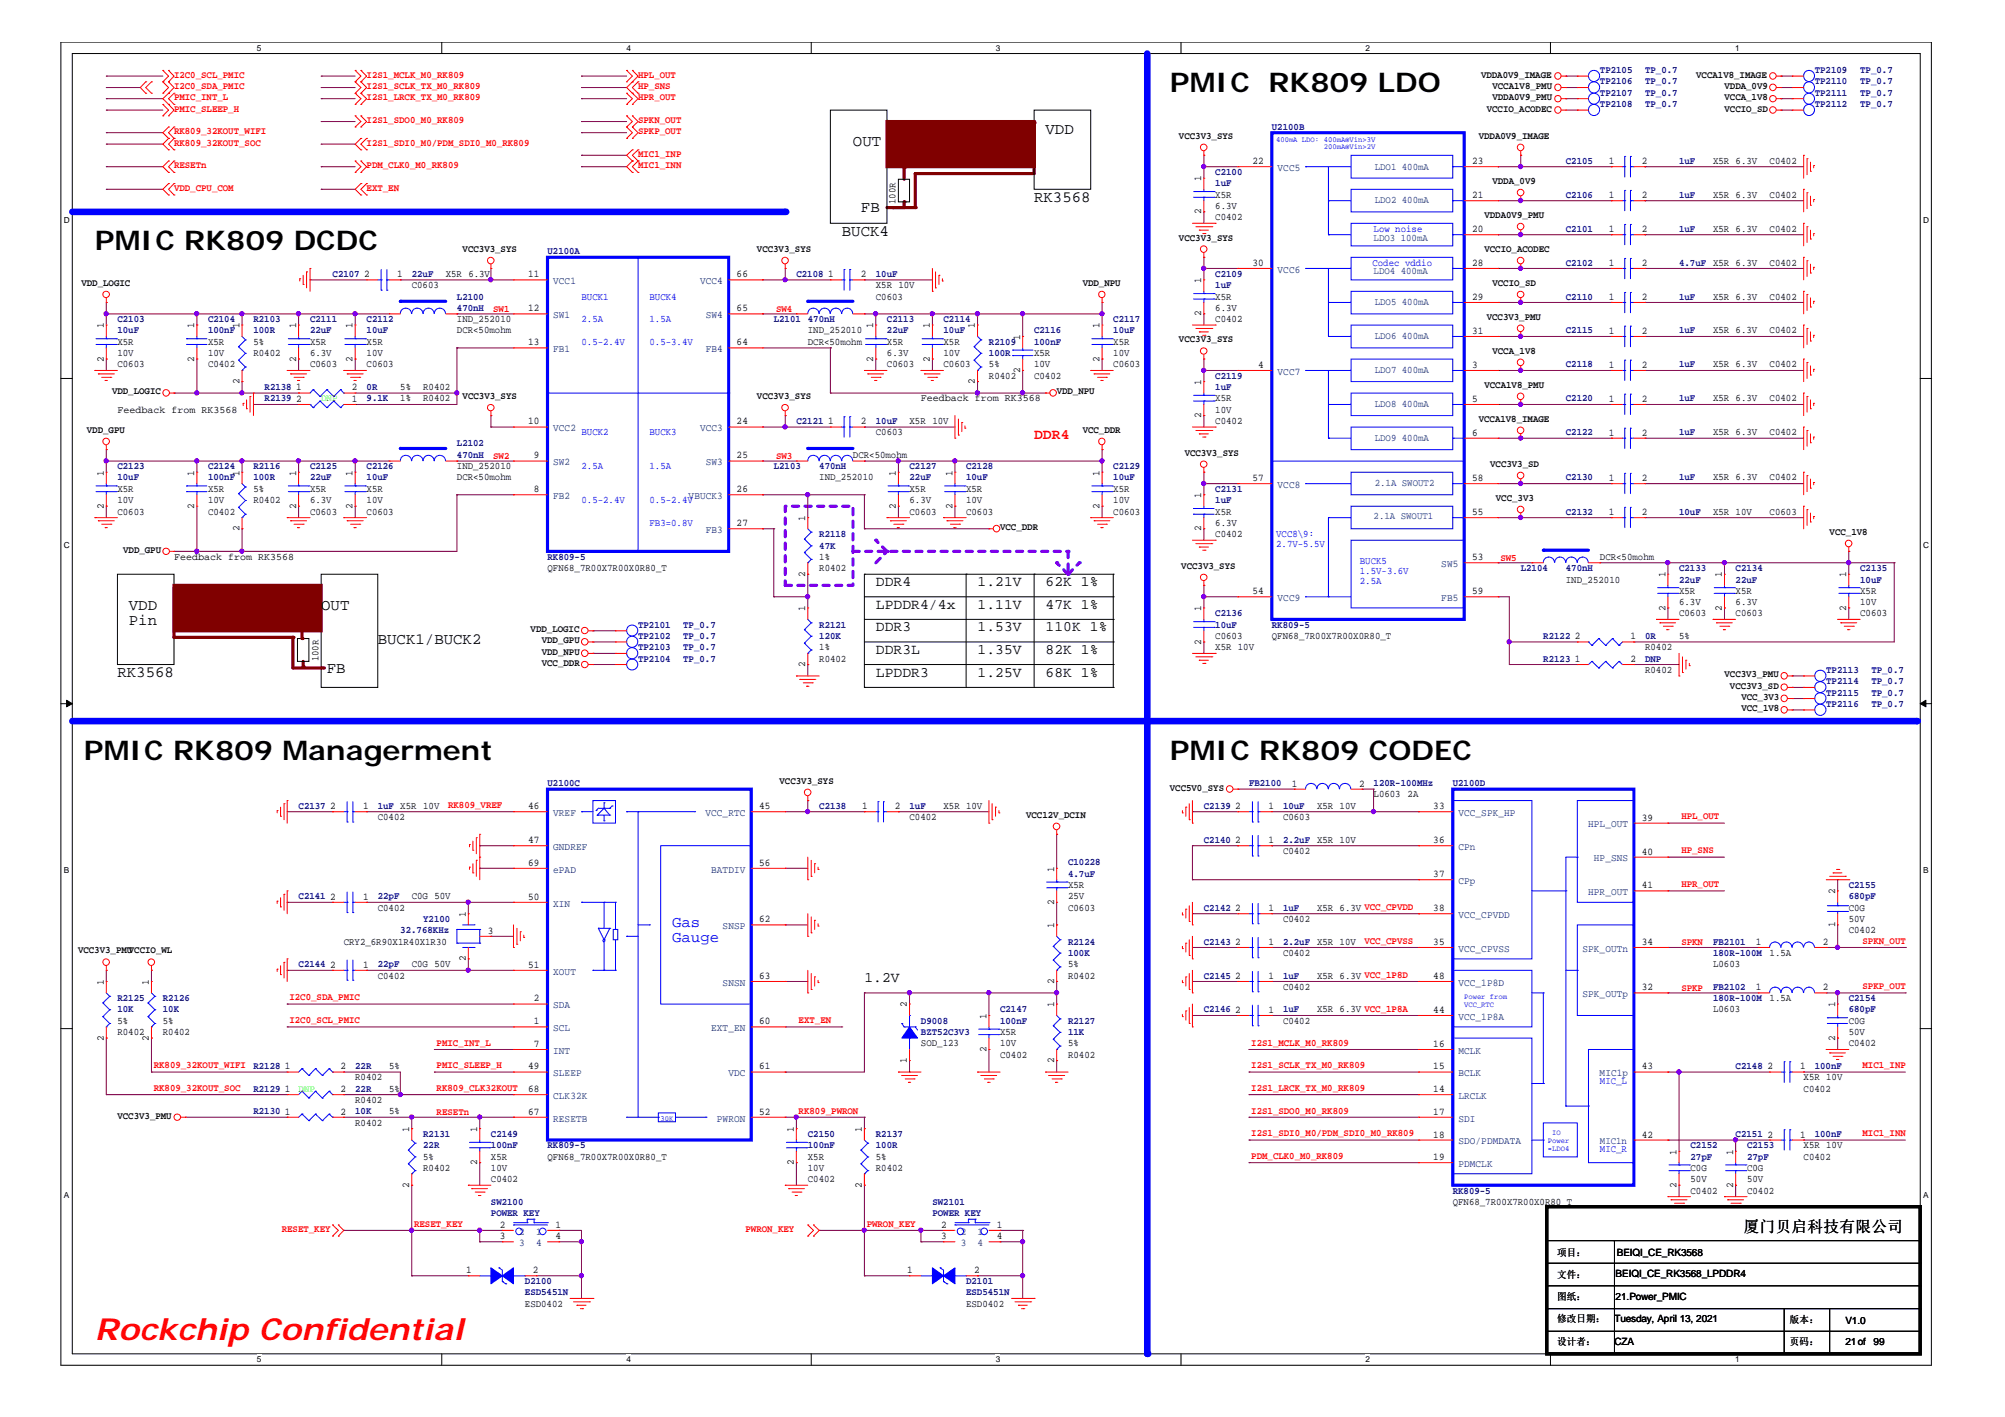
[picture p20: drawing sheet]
<svg xmlns="http://www.w3.org/2000/svg" width="297mm" height="210mm" viewBox="0 0 297 210" stroke-linecap="round" stroke-linejoin="round" font-family="sans-serif">
<defs><g id="words">
<text font-size="4.5" fill="#f00" x="14.1" y="198.5">Rockchip Confidential</text>
<g font-size="4">
<text x="173.3" y="13.6">PMIC RK809 LDO</text>
<text x="14.1" y="37.1">PMIC RK809 DCDC</text>
<text x="12.4" y="112.5">PMIC RK809 Managerment</text>
<text x="173.3" y="112.5">PMIC RK809 CODEC</text>
</g>
<g font-size="2.3">
<text x="126.4" y="21.6">OUT</text>
<text x="154.9" y="19.9">VDD</text>
<text x="153.2" y="29.9">RK3568</text>
<text x="124.7" y="35">BUCK4</text>
<text x="127.6" y="31.5">FB</text>
<text x="19.1" y="90.3">VDD</text>
<text x="19.1" y="92.6">Pin</text>
<text x="47.6" y="90.3">OUT</text>
<text x="56" y="95.3">BUCK1/BUCK2</text>
<text x="17.4" y="100.3">RK3568</text>
<text x="48.4" y="99.7">FB</text>
<text x="258.3" y="182.4">厦门贝启科技有限公司</text>
</g>
<g font-size="2.3" fill="#00f">
<text x="99.6" y="137.3">Gas</text>
<text x="99.6" y="139.6">Gauge</text>
</g>
<text font-size="2.2" fill="#f00" x="153.2" y="65">DDR4</text>
<g font-size="2.2">
<text x="129.8" y="86.8">DDR4</text>
<text x="144.8" y="86.8">1.21V</text>
<text x="154.9" y="86.8">62K 1%</text>
<text x="129.8" y="90.2">LPDDR4/4x</text>
<text x="129.8" y="93.5">DDR3</text>
<text x="144.8" y="90.2">1.11V</text>
<text x="144.8" y="93.5">1.53V</text>
<text x="154.9" y="90.2">47K 1%</text>
<text x="154.9" y="93.5">110K 1%</text>
<text x="129.8" y="100.2">LPDDR3</text>
<text x="129.8" y="96.9">DDR3L</text>
<text x="144.8" y="100.2">1.25V</text>
<text x="144.8" y="96.9">1.35V</text>
<text x="154.9" y="100.2">68K 1%</text>
<text x="154.9" y="96.9">82K 1%</text>
<text x="128.1" y="145.5">1.2V</text>
</g>
<g font-size="1.5" fill="#f00">
<text x="25.8" y="11.5">I2C0_SCL_PMIC</text>
<text x="54.3" y="11.5">I2S1_MCLK_M0_RK809</text>
<text x="94.5" y="11.5">HPL_OUT</text>
<text x="25.8" y="14.9">PMIC_INT_L</text>
<text x="25.8" y="16.5">PMIC_SLEEP_H</text>
<text x="25.8" y="13.2">I2C0_SDA_PMIC</text>
<text x="54.3" y="13.2">I2S1_SCLK_TX_M0_RK809</text>
<text x="54.3" y="14.9">I2S1_LRCK_TX_M0_RK809</text>
<text x="94.5" y="14.9">HPR_OUT</text>
<text x="94.5" y="13.2">HP_SNS</text>
<text x="25.8" y="21.6">RK809_32KOUT_SOC</text>
<text x="25.8" y="19.9">RK809_32KOUT_WIFI</text>
<text x="54.3" y="18.2">I2S1_SDO0_M0_RK809</text>
<text x="54.3" y="21.6">I2S1_SDI0_M0/PDM_SDI0_M0_RK809</text>
<text x="94.5" y="18.2">SPKN_OUT</text>
<text x="94.5" y="19.9">SPKP_OUT</text>
<text x="94.5" y="23.3">MIC1_INP</text>
<text x="25.8" y="24.9">RESETn</text>
<text x="25.8" y="28.3">VDD_CPU_COM</text>
<text x="54.3" y="24.9">PDM_CLK0_M0_RK809</text>
<text x="54.3" y="28.3">EXT_EN</text>
<text x="94.5" y="24.9">MIC1_INN</text>
<text x="73.1" y="46.2">SW1</text>
<text x="115" y="46.2">SW4</text>
<text x="73.1" y="68">SW2</text>
<text x="115" y="68">SW3</text>
<text x="222.3" y="83">SW5</text>
<text x="66.4" y="119.7">RK809_VREF</text>
<text x="249.1" y="121.4">HPL_OUT</text>
<text x="249.1" y="126.4">HP_SNS</text>
<text x="249.1" y="131.4">HPR_OUT</text>
<text x="202.1" y="139.8">VCC_CPVSS</text>
<text x="249.1" y="140">SPKN</text>
<text x="275.9" y="139.8">SPKN_OUT</text>
<text x="42.9" y="148.2">I2C0_SDA_PMIC</text>
<text x="249.1" y="146.7">SPKP</text>
<text x="275.9" y="146.5">SPKP_OUT</text>
<text x="42.9" y="151.6">I2C0_SCL_PMIC</text>
<text x="64.7" y="154.9">PMIC_INT_L</text>
<text x="118.3" y="151.6">EXT_EN</text>
<text x="185.4" y="154.9">I2S1_MCLK_M0_RK809</text>
<text x="22.8" y="161.6">RK809_32KOUT_SOC</text>
<text x="22.8" y="158.3">RK809_32KOUT_WIFI</text>
<text x="64.7" y="158.3">PMIC_SLEEP_H</text>
<text x="64.7" y="161.6">RK809_CLK32KOUT</text>
<text x="185.4" y="158.3">I2S1_SCLK_TX_M0_RK809</text>
<text x="185.4" y="161.6">I2S1_LRCK_TX_M0_RK809</text>
<text x="275.9" y="158.3">MIC1_INP</text>
<text x="64.7" y="165.2">RESETn</text>
<text x="118.3" y="164.9">RK809_PWRON</text>
<text x="185.4" y="164.9">I2S1_SDO0_M0_RK809</text>
<text x="185.4" y="168.3">I2S1_SDI0_M0/PDM_SDI0_M0_RK809</text>
<text x="185.4" y="171.7">PDM_CLK0_M0_RK809</text>
<text x="275.9" y="168.3">MIC1_INN</text>
<text x="41.7" y="182.5">RESET_KEY</text>
<text x="61.3" y="181.7">RESET_KEY</text>
<text x="110.4" y="182.5">PWRON_KEY</text>
<text x="128.4" y="181.7">PWRON_KEY</text>
</g>
<g font-size="1.5">
<text x="219.4" y="11.5">VDDA0V9_IMAGE</text>
<text x="251.3" y="11.5">VCCA1V8_IMAGE</text>
<text x="220.3" y="16.5">VCCIO_ACODEC</text>
<text x="221.1" y="13.2">VCCA1V8_PMU</text>
<text x="221.1" y="14.9">VDDA0V9_PMU</text>
<text x="255.5" y="13.2">VDDA_0V9</text>
<text x="255.5" y="14.9">VCCA_1V8</text>
<text x="255.5" y="16.5">VCCIO_SD</text>
<text x="174.7" y="20.5">VCC3V3_SYS</text>
<text x="219.1" y="20.5">VDDA0V9_IMAGE</text>
<text x="178" y="26.9" transform="rotate(-90 178 26.9)">1</text>
<text x="180" y="29.3">X5R</text>
<text x="185.5" y="24.3">22</text>
<text x="218.1" y="24.3">23</text>
<text x="218.1" y="29.4">21</text>
<text x="221.1" y="27.3">VDDA_0V9</text>
<text x="238.3" y="24.3">1</text>
<text x="238.3" y="29.4">1</text>
<text x="243.2" y="24.3">2</text>
<text x="243.2" y="29.4">2</text>
<text x="253.8" y="24.2">X5R 6.3V</text>
<text x="253.8" y="29.3">X5R 6.3V</text>
<text x="262.2" y="24.2">C0402</text>
<text x="262.2" y="29.3">C0402</text>
<text x="132.7" y="30.2" transform="rotate(-90 132.7 30.2)">100R</text>
<text x="174.7" y="35.7">VCC3V3_SYS</text>
<text x="178" y="31.8" transform="rotate(-90 178 31.8)">2</text>
<text x="180" y="32.6">C0402</text>
<text x="180" y="31">6.3V</text>
<text x="218.1" y="34.4">20</text>
<text x="219.9" y="32.3">VDDA0V9_PMU</text>
<text x="238.3" y="34.4">1</text>
<text x="243.2" y="34.4">2</text>
<text x="253.8" y="34.3">X5R 6.3V</text>
<text x="262.2" y="34.3">C0402</text>
<text x="53.9" y="41.1">2</text>
<text x="58.8" y="41.1">1</text>
<text x="66" y="41">X5R 6.3V</text>
<text x="68.5" y="37.3">VCC3V3_SYS</text>
<text x="78.2" y="41.1">11</text>
<text x="109.1" y="41.1">66</text>
<text x="112.1" y="37.3">VCC3V3_SYS</text>
<text x="122.7" y="41.1">1</text>
<text x="127.6" y="41.1">2</text>
<text x="178" y="42" transform="rotate(-90 178 42)">1</text>
<text x="185.5" y="39.4">30</text>
<text x="218.1" y="39.4">28</text>
<text x="219.9" y="37.3">VCCIO_ACODEC</text>
<text x="238.3" y="39.4">1</text>
<text x="243.2" y="39.4">2</text>
<text x="262.2" y="39.3">C0402</text>
<text x="12.1" y="42.3">VDD_LOGIC</text>
<text x="61" y="42.7">C0603</text>
<text x="67.7" y="47.7">IND_252010</text>
<text x="78.2" y="46.1">12</text>
<text x="109.1" y="46.1">65</text>
<text x="129.8" y="44.4">C0603</text>
<text x="129.8" y="42.7">X5R 10V</text>
<text x="160.4" y="42.3">VDD_NPU</text>
<text x="178" y="46.8" transform="rotate(-90 178 46.8)">2</text>
<text x="180" y="47.7">C0402</text>
<text x="180" y="44.4">X5R</text>
<text x="180" y="46">6.3V</text>
<text x="218.1" y="44.4">29</text>
<text x="220.3" y="47.4">VCC3V3_PMU</text>
<text x="221.1" y="42.3">VCCIO_SD</text>
<text x="238.3" y="44.4">1</text>
<text x="243.2" y="44.4">2</text>
<text x="253.8" y="44.4">X5R 6.3V</text>
<text x="262.2" y="44.4">C0402</text>
<text x="15.4" y="53.6" transform="rotate(-90 15.4 53.6)">2</text>
<text x="15.4" y="48.7" transform="rotate(-90 15.4 48.7)">1</text>
<text x="17.4" y="51.1">X5R</text>
<text x="17.4" y="52.8">10V</text>
<text x="28.8" y="53.6" transform="rotate(-90 28.8 53.6)">2</text>
<text x="28.8" y="48.7" transform="rotate(-90 28.8 48.7)">1</text>
<text x="30.8" y="51.1">X5R</text>
<text x="30.8" y="52.8">10V</text>
<text x="35.5" y="48.7" transform="rotate(-90 35.5 48.7)">1</text>
<text x="37.5" y="52.8">R0402</text>
<text x="37.5" y="51.1">5%</text>
<text x="43.9" y="53.6" transform="rotate(-90 43.9 53.6)">2</text>
<text x="43.9" y="48.7" transform="rotate(-90 43.9 48.7)">1</text>
<text x="45.9" y="51.1">X5R</text>
<text x="45.9" y="52.8">6.3V</text>
<text x="52.2" y="53.6" transform="rotate(-90 52.2 53.6)">2</text>
<text x="52.2" y="48.7" transform="rotate(-90 52.2 48.7)">1</text>
<text x="54.3" y="51.1">X5R</text>
<text x="54.3" y="52.8">10V</text>
<text x="67.7" y="49.4">DCR&lt;50mohm</text>
<text x="78.2" y="51.2">13</text>
<text x="109.1" y="51.2">64</text>
<text x="119.7" y="49.4">IND_252010</text>
<text x="119.7" y="51.1">DCR&lt;50mohm</text>
<text x="129.4" y="53.6" transform="rotate(-90 129.4 53.6)">2</text>
<text x="129.4" y="48.7" transform="rotate(-90 129.4 48.7)">1</text>
<text x="131.4" y="51.1">X5R</text>
<text x="131.4" y="52.8">6.3V</text>
<text x="137.8" y="53.6" transform="rotate(-90 137.8 53.6)">2</text>
<text x="137.8" y="48.7" transform="rotate(-90 137.8 48.7)">1</text>
<text x="139.8" y="51.1">X5R</text>
<text x="139.8" y="52.8">10V</text>
<text x="144.4" y="48.7" transform="rotate(-90 144.4 48.7)">1</text>
<text x="151.1" y="50.3" transform="rotate(-90 151.1 50.3)">1</text>
<text x="153.2" y="52.8">X5R</text>
<text x="162.9" y="53.6" transform="rotate(-90 162.9 53.6)">2</text>
<text x="162.9" y="48.7" transform="rotate(-90 162.9 48.7)">1</text>
<text x="164.9" y="51.1">X5R</text>
<text x="164.9" y="52.8">10V</text>
<text x="174.7" y="50.7">VCC3V3_SYS</text>
<text x="218.1" y="49.5">31</text>
<text x="221.1" y="52.4">VCCA_1V8</text>
<text x="238.3" y="49.5">1</text>
<text x="243.2" y="49.5">2</text>
<text x="253.8" y="49.4">X5R 6.3V</text>
<text x="262.2" y="49.4">C0402</text>
<text x="16.6" y="58.4">VDD_LOGIC</text>
<text x="17.4" y="54.4">C0603</text>
<text x="30.8" y="54.4">C0402</text>
<text x="35.5" y="56.9" transform="rotate(-90 35.5 56.9)">2</text>
<text x="43.9" y="57.8">1</text>
<text x="43.9" y="59.5">2</text>
<text x="45.9" y="54.4">C0603</text>
<text x="52.1" y="57.8">2</text>
<text x="52.1" y="59.5">1</text>
<text x="54.3" y="54.4">C0603</text>
<text x="59.3" y="57.8">5%</text>
<text x="59.3" y="59.5">1%</text>
<text x="62.7" y="57.8">R0402</text>
<text x="62.7" y="59.5">R0402</text>
<text x="68.5" y="59.1">VCC3V3_SYS</text>
<text x="112.1" y="59.1">VCC3V3_SYS</text>
<text x="131.4" y="54.4">C0603</text>
<text x="136.4" y="59.5">Feedback from RK3568</text>
<text x="139.8" y="54.4">C0603</text>
<text x="144.4" y="56.9" transform="rotate(-90 144.4 56.9)">2</text>
<text x="146.5" y="56.1">R0402</text>
<text x="146.5" y="54.4">5%</text>
<text x="151.1" y="55.2" transform="rotate(-90 151.1 55.2)">2</text>
<text x="153.2" y="56.1">C0402</text>
<text x="153.2" y="54.4">10V</text>
<text x="156.5" y="58.4">VDD_NPU</text>
<text x="164.9" y="54.4">C0603</text>
<text x="178" y="57" transform="rotate(-90 178 57)">1</text>
<text x="180" y="59.5">X5R</text>
<text x="186.4" y="54.5">4</text>
<text x="218.1" y="54.5">3</text>
<text x="218.1" y="59.5">5</text>
<text x="219.9" y="57.4">VCCA1V8_PMU</text>
<text x="238.3" y="54.5">1</text>
<text x="238.3" y="59.5">1</text>
<text x="243.2" y="54.5">2</text>
<text x="243.2" y="59.5">2</text>
<text x="253.8" y="54.4">X5R 6.3V</text>
<text x="253.8" y="59.5">X5R 6.3V</text>
<text x="262.2" y="54.4">C0402</text>
<text x="262.2" y="59.5">C0402</text>
<text x="12.9" y="64.1">VDD_GPU</text>
<text x="17.4" y="61.1">Feedback from RK3568</text>
<text x="78.2" y="62.9">10</text>
<text x="109.1" y="62.9">24</text>
<text x="122.7" y="62.9">1</text>
<text x="127.6" y="62.9">2</text>
<text x="129.8" y="64.5">C0603</text>
<text x="134.7" y="62.8">X5R 10V</text>
<text x="160.4" y="64.1">VCC_DDR</text>
<text x="178" y="61.9" transform="rotate(-90 178 61.9)">2</text>
<text x="180" y="62.8">C0402</text>
<text x="180" y="61.1">10V</text>
<text x="218.1" y="64.5">6</text>
<text x="219.1" y="62.5">VCCA1V8_IMAGE</text>
<text x="238.3" y="64.5">1</text>
<text x="243.2" y="64.5">2</text>
<text x="253.8" y="64.5">X5R 6.3V</text>
<text x="262.2" y="64.5">C0402</text>
<text x="15.4" y="70.5" transform="rotate(-90 15.4 70.5)">1</text>
<text x="28.8" y="70.5" transform="rotate(-90 28.8 70.5)">1</text>
<text x="35.5" y="70.5" transform="rotate(-90 35.5 70.5)">1</text>
<text x="43.9" y="70.5" transform="rotate(-90 43.9 70.5)">1</text>
<text x="52.2" y="70.5" transform="rotate(-90 52.2 70.5)">1</text>
<text x="67.7" y="69.5">IND_252010</text>
<text x="67.7" y="71.2">DCR&lt;50mohm</text>
<text x="79.1" y="67.9">9</text>
<text x="109.1" y="67.9">25</text>
<text x="121.4" y="71.2">IND_252010</text>
<text x="126.4" y="67.8">DCR&lt;50mohm</text>
<text x="132.7" y="70.5" transform="rotate(-90 132.7 70.5)">1</text>
<text x="141.1" y="70.5" transform="rotate(-90 141.1 70.5)">1</text>
<text x="162.9" y="70.5" transform="rotate(-90 162.9 70.5)">1</text>
<text x="175.5" y="67.5">VCC3V3_SYS</text>
<text x="185.5" y="71.3">57</text>
<text x="218.1" y="71.3">58</text>
<text x="220.8" y="69.2">VCC3V3_SD</text>
<text x="238.3" y="71.3">1</text>
<text x="243.2" y="71.3">2</text>
<text x="253.8" y="71.2">X5R 6.3V</text>
<text x="262.2" y="71.2">C0402</text>
<text x="15.4" y="75.3" transform="rotate(-90 15.4 75.3)">2</text>
<text x="17.4" y="76.2">C0603</text>
<text x="17.4" y="72.9">X5R</text>
<text x="17.4" y="74.5">10V</text>
<text x="28.8" y="75.3" transform="rotate(-90 28.8 75.3)">2</text>
<text x="30.8" y="76.2">C0402</text>
<text x="30.8" y="72.9">X5R</text>
<text x="30.8" y="74.5">10V</text>
<text x="37.5" y="74.5">R0402</text>
<text x="37.5" y="72.9">5%</text>
<text x="43.9" y="75.3" transform="rotate(-90 43.9 75.3)">2</text>
<text x="45.9" y="76.2">C0603</text>
<text x="45.9" y="72.9">X5R</text>
<text x="45.9" y="74.5">6.3V</text>
<text x="52.2" y="75.3" transform="rotate(-90 52.2 75.3)">2</text>
<text x="54.3" y="76.2">C0603</text>
<text x="54.3" y="72.9">X5R</text>
<text x="54.3" y="74.5">10V</text>
<text x="79.1" y="72.9">8</text>
<text x="109.1" y="72.9">26</text>
<text x="109.1" y="77.9">27</text>
<text x="119.3" y="77.1" transform="rotate(-90 119.3 77.1)">1</text>
<text x="132.7" y="75.3" transform="rotate(-90 132.7 75.3)">2</text>
<text x="134.7" y="76.2">C0603</text>
<text x="134.7" y="72.9">X5R</text>
<text x="134.7" y="74.5">6.3V</text>
<text x="141.1" y="75.3" transform="rotate(-90 141.1 75.3)">2</text>
<text x="143.1" y="76.2">C0603</text>
<text x="143.1" y="72.9">X5R</text>
<text x="143.1" y="74.5">10V</text>
<text x="162.9" y="75.3" transform="rotate(-90 162.9 75.3)">2</text>
<text x="164.9" y="76.2">C0603</text>
<text x="164.9" y="72.9">X5R</text>
<text x="164.9" y="74.5">10V</text>
<text x="178" y="73.8" transform="rotate(-90 178 73.8)">1</text>
<text x="180" y="76.2">X5R</text>
<text x="180" y="77.9">6.3V</text>
<text x="218.1" y="76.3">55</text>
<text x="221.6" y="74.2">VCC_3V3</text>
<text x="238.3" y="76.3">1</text>
<text x="243.2" y="76.3">2</text>
<text x="253.8" y="76.2">X5R 10V</text>
<text x="262.2" y="76.2">C0603</text>
<text x="18.2" y="81.9">VDD_GPU</text>
<text x="25.8" y="82.9">Feedback from RK3568</text>
<text x="35.5" y="78.7" transform="rotate(-90 35.5 78.7)">2</text>
<text x="121.4" y="82.9">1%</text>
<text x="148.2" y="78.5">VCC_DDR</text>
<text x="178" y="78.7" transform="rotate(-90 178 78.7)">2</text>
<text x="180" y="79.6">C0402</text>
<text x="218.1" y="83">53</text>
<text x="237" y="82.9">DCR&lt;50mohm</text>
<text x="271.1" y="79.2">VCC_1V8</text>
<text x="81.1" y="84.6">QFN68_7R00X7R00X0R80_T</text>
<text x="119.3" y="85.4" transform="rotate(-90 119.3 85.4)">2</text>
<text x="121.4" y="84.6">R0402</text>
<text x="175" y="84.3">VCC3V3_SYS</text>
<text x="185.5" y="88">54</text>
<text x="218.1" y="88">59</text>
<text x="232" y="86.3">IND_252010</text>
<text x="246.7" y="85.5" transform="rotate(-90 246.7 85.5)">1</text>
<text x="248.8" y="87.9">X5R</text>
<text x="248.8" y="89.6">6.3V</text>
<text x="255.1" y="85.5" transform="rotate(-90 255.1 85.5)">1</text>
<text x="257.1" y="87.9">X5R</text>
<text x="257.1" y="89.6">6.3V</text>
<text x="273.5" y="85.5" transform="rotate(-90 273.5 85.5)">1</text>
<text x="275.6" y="87.9">X5R</text>
<text x="275.6" y="89.6">10V</text>
<text x="78.6" y="93.7">VDD_LOGIC</text>
<text x="80.3" y="95.3">VDD_GPU</text>
<text x="119.3" y="90.6" transform="rotate(-90 119.3 90.6)">1</text>
<text x="178" y="95.5" transform="rotate(-90 178 95.5)">2</text>
<text x="178" y="90.6" transform="rotate(-90 178 90.6)">1</text>
<text x="180" y="94.7">C0603</text>
<text x="188.4" y="94.7">QFN68_7R00X7R00X0R80_T</text>
<text x="233.3" y="94.7">2</text>
<text x="241.6" y="94.7">1</text>
<text x="246.7" y="90.4" transform="rotate(-90 246.7 90.4)">2</text>
<text x="248.8" y="94.7">5%</text>
<text x="248.8" y="91.3">C0603</text>
<text x="255.1" y="90.4" transform="rotate(-90 255.1 90.4)">2</text>
<text x="257.1" y="91.3">C0603</text>
<text x="273.5" y="90.4" transform="rotate(-90 273.5 90.4)">2</text>
<text x="275.6" y="91.3">C0603</text>
<text x="47.2" y="98" transform="rotate(-90 47.2 98)">100R</text>
<text x="80.3" y="97">VDD_NPU</text>
<text x="80.3" y="98.7">VCC_DDR</text>
<text x="119.3" y="98.8" transform="rotate(-90 119.3 98.8)">2</text>
<text x="121.4" y="98">R0402</text>
<text x="121.4" y="96.3">1%</text>
<text x="180" y="96.3">X5R 10V</text>
<text x="233.3" y="98.1">1</text>
<text x="241.6" y="98.1">2</text>
<text x="243.7" y="99.7">R0402</text>
<text x="243.7" y="96.3">R0402</text>
<text x="255.5" y="100.3">VCC3V3_PMU</text>
<text x="256.3" y="102">VCC3V3_SD</text>
<text x="258" y="105.4">VCC_1V8</text>
<text x="258" y="103.7">VCC_3V3</text>
<text x="48.9" y="119.9">2</text>
<text x="53.8" y="119.9">1</text>
<text x="78.2" y="119.9">46</text>
<text x="112.5" y="119.9">45</text>
<text x="115.5" y="116.1">VCC3V3_SYS</text>
<text x="127.7" y="119.9">1</text>
<text x="132.6" y="119.9">2</text>
<text x="139.8" y="119.8">X5R 10V</text>
<text x="173.3" y="117.1">VCC5V0_SYS</text>
<text x="183" y="119.9">2</text>
<text x="187.9" y="119.9">1</text>
<text x="191.4" y="116.5">1</text>
<text x="195.1" y="119.8">X5R 10V</text>
<text x="201.3" y="116.5">2</text>
<text x="203.5" y="118.1">L0603</text>
<text x="208.5" y="118.1">2A</text>
<text x="212.3" y="119.9">33</text>
<text x="56" y="121.5">C0402</text>
<text x="78.2" y="124.9">47</text>
<text x="134.7" y="121.5">C0402</text>
<text x="152" y="121.1">VCC12V_DCIN</text>
<text x="183" y="124.9">2</text>
<text x="187.9" y="124.9">1</text>
<text x="190.1" y="121.5">C0603</text>
<text x="212.3" y="124.9">36</text>
<text x="243.2" y="121.6">39</text>
<text x="78.2" y="128.2">69</text>
<text x="112.5" y="128.2">56</text>
<text x="156.2" y="129.1" transform="rotate(-90 156.2 129.1)">1</text>
<text x="158.2" y="131.5">X5R</text>
<text x="190.1" y="126.5">C0402</text>
<text x="212.3" y="129.9">37</text>
<text x="243.2" y="131.6">41</text>
<text x="243.2" y="126.6">40</text>
<text x="48.9" y="133.3">2</text>
<text x="53.8" y="133.3">1</text>
<text x="56" y="134.9">C0402</text>
<text x="61" y="133.2">C0G 50V</text>
<text x="69" y="135.8" transform="rotate(-90 69 135.8)">1</text>
<text x="78.2" y="133.3">50</text>
<text x="112.5" y="136.6">62</text>
<text x="156.2" y="137.5" transform="rotate(-90 156.2 137.5)">1</text>
<text x="156.2" y="134" transform="rotate(-90 156.2 134)">2</text>
<text x="158.2" y="134.9">C0603</text>
<text x="158.2" y="133.2">25V</text>
<text x="183" y="135">2</text>
<text x="187.9" y="135">1</text>
<text x="190.1" y="136.6">C0402</text>
<text x="195.1" y="134.9">X5R 6.3V VCC_CPVDD</text>
<text x="212.3" y="135">38</text>
<text x="271.9" y="137.4" transform="rotate(-90 271.9 137.4)">1</text>
<text x="271.9" y="132.5" transform="rotate(-90 271.9 132.5)">2</text>
<text x="273.9" y="134.9">C0G</text>
<text x="273.9" y="136.6">50V</text>
<text x="11.6" y="141.2">VCC3V3_PMUVCCIO_WL</text>
<text x="48.9" y="143.4">2</text>
<text x="50.9" y="139.9">CRY2_6R90X1R40X1R30</text>
<text x="53.8" y="143.4">1</text>
<text x="61" y="143.3">C0G 50V</text>
<text x="69" y="142.4" transform="rotate(-90 69 142.4)">2</text>
<text x="72.3" y="138.3">3</text>
<text x="78.2" y="143.4">51</text>
<text x="158.2" y="143.3">5%</text>
<text x="183" y="140">2</text>
<text x="187.9" y="140">1</text>
<text x="190.1" y="141.6">C0402</text>
<text x="212.3" y="140">35</text>
<text x="243.2" y="140">34</text>
<text x="253.8" y="143.3">L0603</text>
<text x="260.1" y="140">1</text>
<text x="262.2" y="141.6">1.5A</text>
<text x="270" y="140">2</text>
<text x="273.9" y="138.2">C0402</text>
<text x="15.4" y="145.9" transform="rotate(-90 15.4 145.9)">1</text>
<text x="22.1" y="145.9" transform="rotate(-90 22.1 145.9)">1</text>
<text x="56" y="145">C0402</text>
<text x="79.1" y="148.4">2</text>
<text x="112.5" y="145">63</text>
<text x="134.4" y="149.2" transform="rotate(-90 134.4 149.2)">2</text>
<text x="156.2" y="149.2" transform="rotate(-90 156.2 149.2)">1</text>
<text x="156.2" y="145.8" transform="rotate(-90 156.2 145.8)">2</text>
<text x="158.2" y="145">R0402</text>
<text x="183" y="145">2</text>
<text x="187.9" y="145">1</text>
<text x="190.1" y="146.6">C0402</text>
<text x="195.1" y="145">X5R 6.3V VCC_1P8D</text>
<text x="195.1" y="150">X5R 6.3V VCC_1P8A</text>
<text x="212.3" y="145">48</text>
<text x="243.2" y="146.7">32</text>
<text x="253.8" y="150">L0603</text>
<text x="260.1" y="146.7">1</text>
<text x="262.2" y="148.3">1.5A</text>
<text x="270" y="146.7">2</text>
<text x="271.9" y="149.2" transform="rotate(-90 271.9 149.2)">1</text>
<text x="15.4" y="154.1" transform="rotate(-90 15.4 154.1)">2</text>
<text x="17.4" y="153.3">R0402</text>
<text x="17.4" y="151.7">5%</text>
<text x="22.1" y="154.1" transform="rotate(-90 22.1 154.1)">2</text>
<text x="24.1" y="153.3">R0402</text>
<text x="24.1" y="151.7">5%</text>
<text x="79.1" y="151.7">1</text>
<text x="79.1" y="155.1">7</text>
<text x="112.5" y="151.7">60</text>
<text x="136.4" y="155">SOD_123</text>
<text x="146.1" y="155.8" transform="rotate(-90 146.1 155.8)">2</text>
<text x="146.1" y="150.9" transform="rotate(-90 146.1 150.9)">1</text>
<text x="148.2" y="153.3">X5R</text>
<text x="148.2" y="155">10V</text>
<text x="158.2" y="155">5%</text>
<text x="183" y="150">2</text>
<text x="187.9" y="150">1</text>
<text x="190.1" y="151.7">C0402</text>
<text x="212.3" y="150">44</text>
<text x="212.3" y="155.1">16</text>
<text x="271.9" y="154.1" transform="rotate(-90 271.9 154.1)">2</text>
<text x="273.9" y="155">C0402</text>
<text x="273.9" y="151.7">C0G</text>
<text x="273.9" y="153.3">50V</text>
<text x="42.2" y="161.8">1</text>
<text x="42.2" y="158.4">1</text>
<text x="50.5" y="161.8">2</text>
<text x="50.5" y="158.4">2</text>
<text x="52.6" y="160">R0402</text>
<text x="57.7" y="161.7">5%</text>
<text x="57.7" y="158.3">5%</text>
<text x="78.2" y="158.4">49</text>
<text x="78.2" y="161.8">68</text>
<text x="112.5" y="158.4">61</text>
<text x="134.4" y="157.5" transform="rotate(-90 134.4 157.5)">1</text>
<text x="148.2" y="156.7">C0402</text>
<text x="156.2" y="157.5" transform="rotate(-90 156.2 157.5)">2</text>
<text x="158.2" y="156.7">R0402</text>
<text x="212.3" y="158.4">15</text>
<text x="212.3" y="161.8">14</text>
<text x="243.2" y="158.4">43</text>
<text x="261.8" y="158.4">2</text>
<text x="266.7" y="158.4">1</text>
<text x="267.2" y="161.7">C0402</text>
<text x="267.2" y="160">X5R 10V</text>
<text x="17.4" y="165.7">VCC3V3_PMU</text>
<text x="42.2" y="165.1">1</text>
<text x="50.5" y="165.1">2</text>
<text x="52.6" y="163.4">R0402</text>
<text x="52.6" y="166.7">R0402</text>
<text x="57.7" y="165.1">5%</text>
<text x="60.6" y="167.7" transform="rotate(-90 60.6 167.7)">1</text>
<text x="70.7" y="167.7" transform="rotate(-90 70.7 167.7)">1</text>
<text x="78.2" y="165.1">67</text>
<text x="112.5" y="165.1">52</text>
<text x="117.6" y="167.7" transform="rotate(-90 117.6 167.7)">1</text>
<text x="127.7" y="167.7" transform="rotate(-90 127.7 167.7)">1</text>
<text x="212.3" y="165.1">17</text>
<text x="62.7" y="173.5">R0402</text>
<text x="62.7" y="171.8">5%</text>
<text x="70.7" y="172.6" transform="rotate(-90 70.7 172.6)">2</text>
<text x="72.7" y="171.8">X5R</text>
<text x="72.7" y="173.5">10V</text>
<text x="81.1" y="171.8">QFN68_7R00X7R00X0R80_T</text>
<text x="117.6" y="172.6" transform="rotate(-90 117.6 172.6)">2</text>
<text x="119.7" y="171.8">X5R</text>
<text x="119.7" y="173.5">10V</text>
<text x="129.8" y="173.5">R0402</text>
<text x="129.8" y="171.8">5%</text>
<text x="212.3" y="168.5">18</text>
<text x="212.3" y="171.8">19</text>
<text x="243.2" y="168.5">42</text>
<text x="248.4" y="171" transform="rotate(-90 248.4 171)">1</text>
<text x="250.4" y="173.5">C0G</text>
<text x="256.8" y="171" transform="rotate(-90 256.8 171)">1</text>
<text x="258.8" y="173.5">C0G</text>
<text x="261.8" y="168.5">2</text>
<text x="266.7" y="168.5">1</text>
<text x="267.2" y="171.8">C0402</text>
<text x="267.2" y="170.1">X5R 10V</text>
<text x="60.6" y="175.9" transform="rotate(-90 60.6 175.9)">2</text>
<text x="72.7" y="175.1">C0402</text>
<text x="119.7" y="175.1">C0402</text>
<text x="127.7" y="175.9" transform="rotate(-90 127.7 175.9)">2</text>
<text x="215.2" y="178.5">QFN68_7R00X7R00X0R80_T</text>
<text x="248.4" y="175.9" transform="rotate(-90 248.4 175.9)">2</text>
<text x="250.4" y="176.8">C0402</text>
<text x="250.4" y="175.1">50V</text>
<text x="256.8" y="175.9" transform="rotate(-90 256.8 175.9)">2</text>
<text x="258.8" y="176.8">C0402</text>
<text x="258.8" y="175.1">50V</text>
<text x="74" y="181.9">2</text>
<text x="74" y="183.6">3</text>
<text x="82.3" y="181.9">1</text>
<text x="82.3" y="183.6">4</text>
<text x="139.4" y="181.9">2</text>
<text x="139.4" y="183.6">3</text>
<text x="147.7" y="181.9">1</text>
<text x="147.7" y="183.6">4</text>
<text x="230.7" y="186">项目：</text>
<text x="239.5" y="186">BEIQI_CE_RK3568</text>
<text x="69" y="188.6">1</text>
<text x="79" y="188.6">2</text>
<text x="134.4" y="188.6">1</text>
<text x="144.3" y="188.6">2</text>
<text x="230.7" y="189.3">文件：</text>
<text x="239.4" y="189.2">BEIQI_CE_RK3568_LPDDR4</text>
<text x="77.8" y="193.6">ESD0402</text>
<text x="143.1" y="193.6">ESD0402</text>
<text x="230.7" y="195.8">修改日期：</text>
<text x="230.7" y="192.5">图纸：</text>
<text x="239.2" y="195.8">Tuesday, April 13, 2021</text>
<text x="239.4" y="192.5">21.Power_PMIC</text>
<text x="265.2" y="196">版本：</text>
<text x="273.4" y="196.2">V1.0</text>
<text x="230.7" y="199.2">设计者：</text>
<text x="239.2" y="199.2">CZA</text>
<text x="265.2" y="199.2">页码：</text>
<text x="273.4" y="199.2">21of</text>
<text x="277.6" y="199.2">99</text>
</g>
<g font-size="1.5" fill="#000080">
<text x="237" y="10.9">TP2105</text>
<text x="243.7" y="10.9">TP_0.7</text>
<text x="268.9" y="10.9">TP2109</text>
<text x="275.6" y="10.9">TP_0.7</text>
<text x="237" y="12.5">TP2106</text>
<text x="237" y="15.8">TP2108</text>
<text x="237" y="14.2">TP2107</text>
<text x="243.7" y="12.5">TP_0.7</text>
<text x="243.7" y="15.8">TP_0.7</text>
<text x="243.7" y="14.2">TP_0.7</text>
<text x="268.9" y="14.2">TP2111</text>
<text x="268.9" y="15.8">TP2112</text>
<text x="268.9" y="12.5">TP2110</text>
<text x="275.6" y="14.2">TP_0.7</text>
<text x="275.6" y="15.8">TP_0.7</text>
<text x="275.6" y="12.5">TP_0.7</text>
<text x="188.4" y="19.2">U2100B</text>
<text x="180" y="25.9">C2100</text>
<text x="180" y="27.6">1uF</text>
<text x="232" y="24.2">C2105</text>
<text x="232" y="29.3">C2106</text>
<text x="248.8" y="24.2">1uF</text>
<text x="248.8" y="29.3">1uF</text>
<text x="232" y="34.3">C2101</text>
<text x="248.8" y="34.3">1uF</text>
<text x="49.3" y="41">C2107</text>
<text x="61" y="41">22uF</text>
<text x="81.1" y="37.6">U2100A</text>
<text x="118" y="41">C2108</text>
<text x="129.8" y="41">10uF</text>
<text x="180" y="41">C2109</text>
<text x="232" y="39.3">C2102</text>
<text x="248.8" y="39.3">4.7uF X5R 6.3V</text>
<text x="17.4" y="47.7">C2103</text>
<text x="30.8" y="47.7">C2104</text>
<text x="37.5" y="47.7">R2103</text>
<text x="45.9" y="47.7">C2111</text>
<text x="54.3" y="47.7">C2112</text>
<text x="67.7" y="44.4">L2100</text>
<text x="67.7" y="46">470nH</text>
<text x="114.6" y="47.7">L2101</text>
<text x="119.7" y="47.7">470nH</text>
<text x="131.4" y="47.7">C2113</text>
<text x="139.8" y="47.7">C2114</text>
<text x="164.9" y="47.7">C2117</text>
<text x="180" y="42.7">1uF</text>
<text x="232" y="44.4">C2110</text>
<text x="248.8" y="44.4">1uF</text>
<text x="17.4" y="49.4">10uF</text>
<text x="30.8" y="49.4">100nF</text>
<text x="37.5" y="49.4">100R</text>
<text x="45.9" y="49.4">22uF</text>
<text x="54.3" y="49.4">10uF</text>
<text x="131.4" y="49.4">22uF</text>
<text x="139.8" y="49.4">10uF</text>
<text x="146.5" y="51.1">R2109</text>
<text x="146.5" y="52.8">100R</text>
<text x="153.2" y="49.4">C2116</text>
<text x="153.2" y="51.1">100nF</text>
<text x="164.9" y="49.4">10uF</text>
<text x="232" y="49.4">C2115</text>
<text x="248.8" y="49.4">1uF</text>
<text x="39.2" y="57.8">R2138</text>
<text x="39.2" y="59.5">R2139</text>
<text x="54.3" y="57.8">0R</text>
<text x="54.3" y="59.5">9.1K</text>
<text x="180" y="56.1">C2119</text>
<text x="180" y="57.8">1uF</text>
<text x="232" y="54.4">C2118</text>
<text x="232" y="59.5">C2120</text>
<text x="248.8" y="54.4">1uF</text>
<text x="248.8" y="59.5">1uF</text>
<text x="118" y="62.8">C2121</text>
<text x="129.8" y="62.8">10uF</text>
<text x="232" y="64.5">C2122</text>
<text x="248.8" y="64.5">1uF</text>
<text x="17.4" y="69.5">C2123</text>
<text x="17.4" y="71.2">10uF</text>
<text x="30.8" y="69.5">C2124</text>
<text x="30.8" y="71.2">100nF</text>
<text x="37.5" y="69.5">R2116</text>
<text x="37.5" y="71.2">100R</text>
<text x="45.9" y="69.5">C2125</text>
<text x="45.9" y="71.2">22uF</text>
<text x="54.3" y="69.5">C2126</text>
<text x="54.3" y="71.2">10uF</text>
<text x="67.7" y="66.1">L2102</text>
<text x="67.7" y="67.8">470nH</text>
<text x="114.6" y="69.5">L2103</text>
<text x="121.4" y="69.5">470nH</text>
<text x="134.7" y="69.5">C2127</text>
<text x="134.7" y="71.2">22uF</text>
<text x="143.1" y="69.5">C2128</text>
<text x="143.1" y="71.2">10uF</text>
<text x="164.9" y="69.5">C2129</text>
<text x="164.9" y="71.2">10uF</text>
<text x="232" y="71.2">C2130</text>
<text x="248.8" y="71.2">1uF</text>
<text x="180" y="72.9">C2131</text>
<text x="180" y="74.5">1uF</text>
<text x="232" y="76.2">C2132</text>
<text x="248.8" y="76.2">10uF</text>
<text x="81.1" y="82.9">RK809-5</text>
<text x="121.4" y="79.6">R2118</text>
<text x="121.4" y="81.3">47K</text>
<text x="225.3" y="84.6">L2104</text>
<text x="232" y="84.6">470nH</text>
<text x="248.8" y="84.6">C2133</text>
<text x="248.8" y="86.3">22uF</text>
<text x="257.1" y="84.6">C2134</text>
<text x="257.1" y="86.3">22uF</text>
<text x="275.6" y="84.6">C2135</text>
<text x="275.6" y="86.3">10uF</text>
<text x="94.5" y="93">TP2101</text>
<text x="94.5" y="94.7">TP2102</text>
<text x="101.2" y="93">TP_0.7</text>
<text x="101.2" y="94.7">TP_0.7</text>
<text x="121.4" y="93">R2121</text>
<text x="121.4" y="94.7">120K</text>
<text x="180" y="91.3">C2136</text>
<text x="180" y="93">10uF</text>
<text x="188.4" y="93">RK809-5</text>
<text x="228.6" y="94.7">R2122</text>
<text x="243.7" y="94.7">0R</text>
<text x="94.5" y="98">TP2104</text>
<text x="94.5" y="96.3">TP2103</text>
<text x="101.2" y="98">TP_0.7</text>
<text x="101.2" y="96.3">TP_0.7</text>
<text x="228.6" y="98">R2123</text>
<text x="243.7" y="98">DNP</text>
<text x="270.6" y="99.7">TP2113</text>
<text x="270.6" y="101.4">TP2114</text>
<text x="277.2" y="99.7">TP_0.7</text>
<text x="277.2" y="101.4">TP_0.7</text>
<text x="270.6" y="104.7">TP2116</text>
<text x="270.6" y="103.1">TP2115</text>
<text x="277.2" y="104.7">TP_0.7</text>
<text x="277.2" y="103.1">TP_0.7</text>
<text x="44.2" y="119.8">C2137</text>
<text x="56" y="119.8">1uF X5R 10V</text>
<text x="81.1" y="116.4">U2100C</text>
<text x="121.4" y="119.8">C2138</text>
<text x="134.7" y="119.8">1uF</text>
<text x="178.4" y="119.8">C2139</text>
<text x="185" y="116.4">FB2100</text>
<text x="190.1" y="119.8">10uF</text>
<text x="203.5" y="116.4">120R-100MHz</text>
<text x="215.2" y="116.4">U2100D</text>
<text x="178.4" y="124.8">C2140</text>
<text x="190.1" y="124.8">2.2uF X5R 10V</text>
<text x="158.2" y="128.2">C10228</text>
<text x="158.2" y="129.9">4.7uF</text>
<text x="273.9" y="131.5">C2155</text>
<text x="44.2" y="133.2">C2141</text>
<text x="56" y="133.2">22pF</text>
<text x="62.7" y="136.6">Y2100</text>
<text x="178.4" y="134.9">C2142</text>
<text x="190.1" y="134.9">1uF</text>
<text x="273.9" y="133.2">680pF</text>
<text x="44.2" y="143.3">C2144</text>
<text x="56" y="143.3">22pF</text>
<text x="59.3" y="138.2">32.768KHz</text>
<text x="158.2" y="139.9">R2124</text>
<text x="158.2" y="141.6">100K</text>
<text x="178.4" y="139.9">C2143</text>
<text x="190.1" y="139.9">2.2uF X5R 10V</text>
<text x="253.8" y="139.9">FB2101</text>
<text x="253.8" y="141.6">180R-100M</text>
<text x="17.4" y="148.3">R2125</text>
<text x="17.4" y="150">10K</text>
<text x="24.1" y="148.3">R2126</text>
<text x="24.1" y="150">10K</text>
<text x="148.2" y="150">C2147</text>
<text x="178.4" y="145">C2145</text>
<text x="178.4" y="150">C2146</text>
<text x="190.1" y="145">1uF</text>
<text x="190.1" y="150">1uF</text>
<text x="253.8" y="146.6">FB2102</text>
<text x="253.8" y="148.3">180R-100M</text>
<text x="273.9" y="148.3">C2154</text>
<text x="273.9" y="150">680pF</text>
<text x="136.4" y="151.7">D9008</text>
<text x="136.4" y="153.3">BZT52C3V3</text>
<text x="148.2" y="151.7">100nF</text>
<text x="158.2" y="151.7">R2127</text>
<text x="158.2" y="153.3">11K</text>
<text x="37.5" y="161.7">R2129</text>
<text x="37.5" y="158.3">R2128</text>
<text x="52.6" y="161.7">22R</text>
<text x="52.6" y="158.3">22R</text>
<text x="257.1" y="158.3">C2148</text>
<text x="268.9" y="158.3">100nF</text>
<text x="37.5" y="165.1">R2130</text>
<text x="52.6" y="165.1">10K</text>
<text x="62.7" y="168.4">R2131</text>
<text x="62.7" y="170.1">22R</text>
<text x="72.7" y="168.4">C2149</text>
<text x="72.7" y="170.1">100nF</text>
<text x="81.1" y="170.1">RK809-5</text>
<text x="119.7" y="168.4">C2150</text>
<text x="119.7" y="170.1">100nF</text>
<text x="129.8" y="168.4">R2137</text>
<text x="129.8" y="170.1">100R</text>
<text x="250.4" y="170.1">C2152</text>
<text x="250.4" y="171.8">27pF</text>
<text x="257.1" y="168.4">C2151</text>
<text x="258.8" y="170.1">C2153</text>
<text x="258.8" y="171.8">27pF</text>
<text x="268.9" y="168.4">100nF</text>
<text x="72.7" y="178.5">SW2100</text>
<text x="138.1" y="178.5">SW2101</text>
<text x="215.2" y="176.8">RK809-5</text>
<text x="72.7" y="180.1">POWER KEY</text>
<text x="138.1" y="180.1">POWER KEY</text>
<text x="77.8" y="190.2">D2100</text>
<text x="77.8" y="191.9">ESD5451N</text>
<text x="143.1" y="190.2">D2101</text>
<text x="143.1" y="191.9">ESD5451N</text>
</g>
<g font-size="1.5" fill="#004080">
<text x="189.3" y="25.3">VCC5</text>
<text x="203.7" y="25.2">LDO1 400mA</text>
<text x="203.5" y="35.7">LDO3 100mA</text>
<text x="203.7" y="30.1">LDO2 400mA</text>
<text x="189.3" y="40.4">VCC6</text>
<text x="203.5" y="40.7">LDO4 400mA</text>
<text x="82" y="42.1">VCC1</text>
<text x="82" y="47.1">SW1</text>
<text x="103.7" y="42.1">VCC4</text>
<text x="104.6" y="47.1">SW4</text>
<text x="203.7" y="45.2">LDO5 400mA</text>
<text x="82" y="52.2">FB1</text>
<text x="104.6" y="52.2">FB4</text>
<text x="203.7" y="50.2">LDO6 400mA</text>
<text x="189.3" y="55.5">VCC7</text>
<text x="203.7" y="55.3">LDO7 400mA</text>
<text x="82" y="63.9">VCC2</text>
<text x="103.7" y="63.9">VCC3</text>
<text x="203.7" y="60.3">LDO8 400mA</text>
<text x="203.7" y="65.3">LDO9 400mA</text>
<text x="82" y="68.9">SW2</text>
<text x="104.6" y="68.9">SW3</text>
<text x="82" y="73.9">FB2</text>
<text x="102" y="73.9">VBUCK3</text>
<text x="189.3" y="72.3">VCC8</text>
<text x="203.5" y="76.9">2.1A SWOUT1</text>
<text x="203.7" y="72">2.1A SWOUT2</text>
<text x="104.6" y="79">FB3</text>
<text x="189.3" y="89">VCC9</text>
<text x="213.5" y="84">SW5</text>
<text x="213.5" y="89">FB5</text>
<text x="82" y="120.9">VREF</text>
<text x="82" y="125.9">GNDREF</text>
<text x="104.5" y="120.9">VCC_RTC</text>
<text x="216.1" y="125.9">CPn</text>
<text x="216.1" y="120.9">VCC_SPK_HP</text>
<text x="235.3" y="122.6">HPL_OUT</text>
<text x="82" y="129.3">ePAD</text>
<text x="105.4" y="129.3">BATDIV</text>
<text x="216.1" y="131">CPp</text>
<text x="236.1" y="127.6">HP_SNS</text>
<text x="82" y="134.3">XIN</text>
<text x="107.1" y="137.6">SNSP</text>
<text x="216.1" y="136">VCC_CPVDD</text>
<text x="235.3" y="132.6">HPR_OUT</text>
<text x="216.1" y="141">VCC_CPVSS</text>
<text x="234.4" y="141">SPK_OUTn</text>
<text x="82" y="144.4">XOUT</text>
<text x="82" y="149.4">SDA</text>
<text x="107.1" y="146">SNSN</text>
<text x="216.1" y="146">VCC_1P8D</text>
<text x="234.4" y="147.7">SPK_OUTp</text>
<text x="82" y="152.8">SCL</text>
<text x="105.4" y="152.8">EXT_EN</text>
<text x="216.1" y="151.1">VCC_1P8A</text>
<text x="82" y="156.1">INT</text>
<text x="82" y="159.4">SLEEP</text>
<text x="107.9" y="159.4">VDC</text>
<text x="216.1" y="156.1">MCLK</text>
<text x="216.1" y="159.4">BCLK</text>
<text x="237" y="159.4">MIC1p</text>
<text x="82" y="162.8">CLK32K</text>
<text x="82" y="166.1">RESETB</text>
<text x="106.2" y="166.1">PWRON</text>
<text x="216.1" y="162.8">LRCLK</text>
<text x="216.1" y="166.1">SDI</text>
<text x="216.1" y="169.5">SDO/PDMDATA</text>
<text x="216.1" y="172.9">PDMCLK</text>
<text x="237" y="169.4">MIC1n</text>
<text x="76.9" y="182.9">2</text>
<text x="76.9" y="184.6">3</text>
<text x="79.4" y="182.9">1</text>
<text x="79.4" y="184.6">4</text>
<text x="142.3" y="182.9">2</text>
<text x="142.3" y="184.6">3</text>
<text x="144.8" y="182.9">1</text>
<text x="144.8" y="184.6">4</text>
</g>
<g font-size="1.5" fill="#00f">
<text x="203.5" y="34.3">Low noise</text>
<text x="203.3" y="39.3">Codec vddio</text>
<text x="86.1" y="44.4">BUCK1</text>
<text x="86.1" y="47.7">2.5A</text>
<text x="96.2" y="44.4">BUCK4</text>
<text x="96.2" y="47.7">1.5A</text>
<text x="86.1" y="51.1">0.5-2.4V</text>
<text x="96.2" y="51.1">0.5-3.4V</text>
<text x="86.1" y="64.5">BUCK2</text>
<text x="96.2" y="64.5">BUCK3</text>
<text x="86.1" y="69.5">2.5A</text>
<text x="96.2" y="69.5">1.5A</text>
<text x="86.1" y="74.5">0.5-2.4V</text>
<text x="96.2" y="74.5">0.5-2.4V</text>
<text x="96.2" y="77.9">FB3=0.8V</text>
<text x="189.1" y="79.6">VCC8\9:</text>
<text x="189.1" y="81">2.7V-5.5V</text>
<text x="201.5" y="83.6">BUCK5</text>
<text x="201.5" y="85.1">1.5V-3.6V</text>
<text x="201.5" y="86.5">2.5A</text>
<text x="237" y="160.5">MIC_L</text>
<text x="237" y="170.6">MIC_R</text>
</g>
<g font-size="1.5" fill="#0f0">
<text x="47.6" y="59.5">DNP</text>
<text x="44.2" y="161.7">DNP</text>
</g>
<g font-size="1.2">
<text x="38.1" y="7.5">5</text>
<text x="92.8" y="7.5">4</text>
<text x="147.5" y="7.5">3</text>
<text x="202.3" y="7.5">2</text>
<text x="257" y="7.5">1</text>
<text x="9.4" y="33.1">D</text>
<text x="284.9" y="33.1">D</text>
<text x="9.4" y="81.2">C</text>
<text x="284.9" y="81.2">C</text>
<text x="9.4" y="129.4">B</text>
<text x="284.9" y="129.4">B</text>
<text x="9.4" y="177.5">A</text>
<text x="284.9" y="177.5">A</text>
<text x="38.1" y="201.8">5</text>
<text x="92.8" y="201.8">4</text>
<text x="147.5" y="201.8">3</text>
<text x="202.3" y="201.8">2</text>
<text x="257" y="201.8">1</text>
</g>
<g font-size="1.1" fill="#00f">
<text x="189.1" y="21">400mA LDO: 400mA@Vin&gt;3V</text>
<text x="196.1" y="22.1">200mA@Vin&gt;2V</text>
<text x="216.9" y="148.1">Power from</text>
<text x="216.9" y="149.2">VCC_RTC</text>
<text x="97.9" y="166">30K</text>
<text x="229.3" y="169.3">Power</text>
<text x="229.3" y="170.4">=LDO4</text>
<text x="230" y="168.2">IO</text>
</g>
</g></defs>
<path d="M9 6.2h277.1v196h-277.1zM10.7 7.9h273.8v192.6h-273.8z" fill="none" stroke="#000" stroke-width=".15"/>
<g fill="#fff">
<path d="M38.1 6.4h.6v1.4h-.6z"/>
<path d="M38.1 200.7h.6v1.4h-.6z"/>
</g>
<path d="M65.4 6.2v1.7M65.4 200.5v1.7" fill="none" stroke="#000" stroke-width=".15"/>
<g fill="#fff">
<path d="M92.8 6.4h.6v1.4h-.6z"/>
<path d="M92.8 200.7h.6v1.4h-.6z"/>
</g>
<path d="M120.2 6.2v1.7M120.2 200.5v1.7" fill="none" stroke="#000" stroke-width=".15"/>
<g fill="#fff">
<path d="M147.5 6.4h.7v1.4h-.7z"/>
<path d="M147.5 200.7h.7v1.4h-.7z"/>
</g>
<path d="M175 6.2v1.7M175 200.5v1.7" fill="none" stroke="#000" stroke-width=".15"/>
<g fill="#fff">
<path d="M202.3 6.4h.6v1.4h-.6z"/>
<path d="M202.3 200.7h.6v1.4h-.6z"/>
</g>
<path d="M229.7 6.2v1.7M229.7 200.5v1.7" fill="none" stroke="#000" stroke-width=".15"/>
<g fill="#fff">
<path d="M257 6.4h.7v1.4h-.7z"/>
<path d="M257 200.7h.7v1.4h-.7z"/>
<path d="M9.4 31.9h.9v1.4h-.9z"/>
<path d="M284.9 31.9h.9v1.4h-.9z"/>
<path d="M9.4 80.1h.9v1.4h-.9z"/>
<path d="M284.9 80.1h.9v1.4h-.9z"/>
</g>
<path d="M9 56.1h1.7M284.5 56.1h1.7" fill="none" stroke="#000" stroke-width=".15"/>
<g fill="#fff">
<path d="M9.4 128.2h.8v1.4h-.8z"/>
<path d="M284.9 128.2h.8v1.4h-.8z"/>
</g>
<path d="M9 104.2h1.7M284.5 104.2h1.7" fill="none" stroke="#000" stroke-width=".15"/>
<g fill="#000" stroke="#000" stroke-width=".15">
<path d="M9.9 103.7l.8 .5-.8 .5z" fill-rule="evenodd"/>
<path d="M284.5 104.2l.8-.5v1z" fill-rule="evenodd"/>
</g>
<g fill="#fff">
<path d="M9.4 176.4h.8v1.4h-.8z"/>
<path d="M284.9 176.4h.8v1.4h-.8z"/>
</g>
<path d="M9 152.4h1.7M284.5 152.4h1.7" fill="none" stroke="#000" stroke-width=".15"/>
<path d="M170 7.9v192.6" fill="none" stroke="#00f" stroke-width=".97"/>
<circle cx="170" cy="200.5" r=".49" fill="#00f"/>
<path d="M10.7 106.8h273.3" fill="none" stroke="#00f" stroke-width=".97"/>
<circle cx="284" cy="106.8" r=".49" fill="#00f"/>
<path d="M10.7 31.4h105.6" fill="none" stroke="#00f" stroke-width=".97"/>
<circle cx="116.3" cy="31.4" r=".49" fill="#00f"/>
<g fill="none" stroke="#000" stroke-width=".15">
<path d="M128.1 85.1h.1M128.1 85.1h36.8M128.1 85.1v16.7M128.1 98.4h36.8M128.1 95.1h36.8M128.1 91.8h36.8M128.1 88.4h36.8M143.1 85.1h.1M143.1 85.1v16.7M153.2 85.1h.1M153.2 85.1v16.7M164.9 85.1h.1"/>
<path d="M164.9 98.4h.1M164.9 95.1h.1M164.9 91.8h.1M164.9 88.4h.1M164.9 85.1v16.7M128.1 101.8h.1M128.1 101.8h36.8M164.9 101.8h.1"/>
</g>
<path d="M126.4 81.7h31.8" fill="none" stroke="#8000ff" stroke-width=".47" stroke-dasharray=".9 .9"/>
<circle cx="158.2" cy="81.7" r=".23" fill="#8000ff" stroke-dasharray=".9 .9"/>
<path d="M158.2 81.7v3.4" fill="none" stroke="#8000ff" stroke-width=".47" stroke-dasharray=".9 .9"/>
<circle cx="158.2" cy="85.1" r=".23" fill="#8000ff" stroke-dasharray=".9 .9"/>
<path d="M158.2 85.1l1.7-1.7" fill="none" stroke="#8000ff" stroke-width=".47" stroke-dasharray=".9 .9"/>
<circle cx="159.9" cy="83.4" r=".23" fill="#8000ff" stroke-dasharray=".9 .9"/>
<path d="M158.2 85.1l-1.7-1.7" fill="none" stroke="#8000ff" stroke-width=".47" stroke-dasharray=".9 .9"/>
<circle cx="156.5" cy="83.4" r=".23" fill="#8000ff" stroke-dasharray=".9 .9"/>
<path d="M129.8 83.4l1.6-1.7" fill="none" stroke="#8000ff" stroke-width=".47" stroke-dasharray=".9 .9"/>
<circle cx="131.4" cy="81.7" r=".23" fill="#8000ff" stroke-dasharray=".9 .9"/>
<path d="M131.4 81.7l-1.6-1.7" fill="none" stroke="#8000ff" stroke-width=".47" stroke-dasharray=".9 .9"/>
<circle cx="129.8" cy="80" r=".23" fill="#8000ff" stroke-dasharray=".9 .9"/>
<path d="M116.3 75h10.1v11.7h-10.1z" fill="none" stroke="#8000ff" stroke-width=".47" stroke-dasharray=".9 .9"/>
<path d="M17.4 85.1h8.4v13.3h-8.4zM47.6 85.1h8.4v16.7h-8.4z" fill="none" stroke="#000" stroke-width=".15"/>
<path d="M25.8 86.7h21.8v6.7h-21.8z" fill-rule="evenodd" fill="#800000" stroke="#800000" stroke-width=".47"/>
<path d="M25.8 87.1v7.3" fill="none" stroke="#800000" stroke-width=".47"/>
<circle cx="25.8" cy="94.4" r=".23" fill="#800000"/>
<path d="M25.8 94.4h17.6" fill="none" stroke="#800000" stroke-width=".47"/>
<circle cx="43.4" cy="94.4" r=".23" fill="#800000"/>
<path d="M44.9 98v.8" fill="none" stroke="#800000" stroke-width=".47"/>
<circle cx="44.9" cy="98.8" r=".23" fill="#800000"/>
<path d="M44.1 94.6h1.7v3.4h-1.7z" fill="none" stroke="#000" stroke-width=".15"/>
<path d="M44.7 93.6v1" fill="none" stroke="#800000" stroke-width=".47"/>
<circle cx="44.7" cy="94.6" r=".23" fill="#800000"/>
<path d="M43.4 94.4v4.5" fill="none" stroke="#800000" stroke-width=".47"/>
<circle cx="43.4" cy="94.4" r=".23" fill="#800000"/>
<path d="M43.4 98.9h4.5" fill="none" stroke="#800000" stroke-width=".47"/>
<circle cx="47.9" cy="98.9" r=".23" fill="#800000"/>
<path d="M153.2 18.2v7.5" fill="none" stroke="#800000" stroke-width=".47"/>
<circle cx="153.2" cy="18.2" r=".23" fill="#800000"/>
<path d="M135.6 25.7h17.6" fill="none" stroke="#800000" stroke-width=".47"/>
<circle cx="135.6" cy="25.7" r=".23" fill="#800000"/>
<path d="M133.9 29.9v.8" fill="none" stroke="#800000" stroke-width=".47"/>
<circle cx="133.9" cy="29.9" r=".23" fill="#800000"/>
<path d="M133.9 24.9v1.7" fill="none" stroke="#800000" stroke-width=".47"/>
<circle cx="133.9" cy="24.9" r=".23" fill="#800000"/>
<path d="M133.1 26.6h1.6v3.3h-1.6z" fill="none" stroke="#000" stroke-width=".15"/>
<path d="M135.6 25.7v5" fill="none" stroke="#800000" stroke-width=".47"/>
<circle cx="135.6" cy="30.7" r=".23" fill="#800000"/>
<path d="M131.4 30.7h2.5" fill="none" stroke="#800000" stroke-width=".47"/>
<circle cx="133.9" cy="30.7" r=".23" fill="#800000"/>
<path d="M132.2 30.7h3.4" fill="none" stroke="#800000" stroke-width=".47"/>
<circle cx="132.2" cy="30.7" r=".23" fill="#800000"/>
<g fill="none" stroke="#000" stroke-width=".15">
<path d="M123 16.3h8.4v16.8h-8.4zM153.2 16.3h8.4v11.7h-8.4zM229.2 190.5h55.3M229.2 193.9h55.3M229.2 197.2h55.3M229.2 187.1h55.3M229.2 183.8h55.3M239.2 183.8v16.7M264.3 193.9v6.6M271.1 193.9v6.6M284.5 190.5h.1M284.5 193.9h.1"/>
<path d="M284.5 197.2h.1M284.5 187.1h.1M284.5 183.8h.1M239.2 200.5h.1M264.3 200.5h.1M271.1 200.5h.1"/>
</g>
<path d="M131.4 18h21.8v6.7h-21.8z" fill-rule="evenodd" fill="#800000" stroke="#800000" stroke-width=".47"/>
<g fill="none" stroke="#800040" stroke-width=".15">
<path d="M15.7 14.6h.1M15.7 16.3h.1M15.7 11.3h.1M15.7 13h.1M15.7 19.7h.1M15.7 11.3h8.4M15.7 13h5.1M15.7 14.6h8.4M15.7 19.7h8.4M15.7 16.3h8.4M47.6 18h.1M47.6 11.3h.1"/>
<path d="M47.6 13h.1M47.6 14.6h.1M47.6 11.3h5M47.6 13h5M47.6 14.6h5M47.6 18h5M86.1 11.3h.1M86.1 13h.1M86.1 14.6h.1M86.1 18h.1M86.1 19.7h.1M86.1 11.3h6.7"/>
<path d="M86.1 13h6.7M86.1 14.6h6.7M86.1 18h6.7M86.1 19.7h6.7M232 14.6h.1M232 13h.1M232 11.3h.1M232 11.3h1.7M232 13h1.7M232 14.6h1.7M232 16.3h1.7M233.7 16.3h.1"/>
<path d="M263.9 14.6h.1M263.9 13h.1M263.9 16.3h.1M263.9 11.3h.1M263.9 11.3h1.6M263.9 13h1.6M263.9 14.6h1.6M263.9 16.3h1.6M15.7 24.7h.1M15.7 21.4h.1M15.7 28h.1M15.7 24.7h8.4"/>
<path d="M15.7 21.4h8.4M15.7 28h8.4M47.6 24.7h.1M47.6 21.4h.1M47.6 28h.1M47.6 24.7h5M47.6 21.4h5M47.6 28h5M72.7 39.8h.1M72.7 39.8v1.7M86.1 23h.1M86.1 24.7h.1"/>
<path d="M86.1 24.7h6.7M86.1 23h6.7M116.3 39.8h.1M116.3 39.8v1.7M178.4 31.4h.1M178.4 23h.1M178.4 39.8h.1M178.4 38.1h.1M178.4 24.7h.1M178.4 23v3.4M178.4 31.4v1.7M178.4 38.1v3.4"/>
<path d="M178.4 24.7h5M178.4 39.8h5M222 39.8h.1M222 34.8h.1M222 24.7h.1M222 24.7h16.7M222 39.8h16.7M222 29.7h16.7M222 34.8h16.7M225.3 23h.1M225.3 29.7h.1M225.3 23v1.7"/>
<path d="M238.7 24.7h.1M238.7 34.8h.1M238.7 39.8h.1M238.7 29.7h.1M243.7 24.7h.1M243.7 29.7h.1M243.7 34.8h.1M243.7 39.8h.1M243.7 24.7h23.5M243.7 39.8h23.5M243.7 29.7h23.5M243.7 34.8h23.5"/>
<path d="M15.7 44.8h.1M15.7 46.5h.1M15.7 53.2h.1M15.7 46.5h42M15.7 44.8v3.3M15.7 53.2v1.7M25.8 58.2h.1M25.8 58.2h18.4M29.2 46.5h.1M29.2 53.2h.1M29.2 48.1h.1M29.2 46.5v1.6"/>
<path d="M29.2 53.2v5M35.9 46.5h.1M35.9 56.5h.1M35.9 58.2h.1M35.9 46.5v1.6M35.9 56.5v1.7M37.5 59.9h.1M37.5 59.9h6.7M44.2 46.5h.1M44.2 53.2h.1M44.2 58.2h.1M44.2 46.5v1.6"/>
<path d="M44.2 53.2v1.7M45.9 41.5h.1M45.9 41.5h8.4M52.6 46.5h.1M52.6 53.2h.1M52.6 59.9h.1M52.6 46.5v1.6M52.6 53.2v1.7M52.6 58.2h15.1M59.3 41.5h.1M59.3 41.5h16.8M67.7 46.5h.1"/>
<path d="M67.7 51.5h.1M67.7 58.2h.1M67.7 46.5h8.4M67.7 51.5h8.4M67.7 51.5v8.4h-15.1M72.7 41.5h.1M113 41.5h.1M113 46.5h.1M113 41.5h10M113 46.5h5M113 51.5h10M116.3 41.5h.1"/>
<path d="M123 51.5h.1M123 58.2h.1M123 51.5v6.7M123 58.2h31.9M128.1 41.5h.1M128.1 46.5h.1M128.1 41.5h10M128.1 46.5h35.2M129.8 46.5h.1M129.8 53.2h.1M129.8 46.5v1.6M129.8 53.2v1.7"/>
<path d="M138.1 53.2h.1M138.1 46.5h.1M138.1 46.5v1.6M138.1 53.2v1.7M144.8 46.5h.1M144.8 56.5h.1M144.8 46.5v1.6M144.8 56.5v1.7M151.5 58.2h.1M151.5 46.5h.1M151.5 46.5v3.3M151.5 54.9v3.3"/>
<path d="M154.9 58.2h.1M163.3 46.5h.1M163.3 44.8h.1M163.3 53.2h.1M163.3 44.8v3.3M163.3 53.2v1.7M178.4 46.5h.1M178.4 54.9h.1M178.4 53.2h.1M178.4 46.5v1.6M178.4 53.2v3.3M178.4 54.9h5"/>
<path d="M222 54.9h.1M222 54.9h16.7M222 44.8h16.7M222 49.8h16.7M222 59.9h16.7M225.3 44.8h.1M225.3 49.8h.1M225.3 59.9h.1M238.7 54.9h.1M238.7 44.8h.1M238.7 49.8h.1M238.7 59.9h.1"/>
<path d="M243.7 44.8h.1M243.7 49.8h.1M243.7 54.9h.1M243.7 59.9h.1M243.7 54.9h23.5M243.7 44.8h23.5M243.7 49.8h23.5M243.7 59.9h23.5M15.7 66.6h.1M15.7 68.3h.1M15.7 75h.1M15.7 66.6v3.3"/>
<path d="M15.7 75v1.7M15.7 68.3h42M29.2 68.3h.1M29.2 68.3v1.6M29.2 75v6.7M35.9 68.3h.1M35.9 78.3h.1M35.9 68.3v1.6M35.9 78.3v3.4M44.2 68.3h.1M44.2 75h.1M44.2 68.3v1.6"/>
<path d="M44.2 75v1.7M52.6 68.3h.1M52.6 75h.1M52.6 68.3v1.6M52.6 75v1.7M67.7 68.3h.1M67.7 73.3h.1M67.7 73.3v8.4h-41.9M67.7 68.3h8.4M67.7 73.3h8.4M72.7 61.6h.1M72.7 63.3h.1"/>
<path d="M72.7 61.6v1.7M72.7 63.3h3.4M113 63.3h.1M113 68.3h.1M113 78.3h.1M113 73.3h.1M113 63.3h10M113 68.3h5M113 73.3h15.1M113 78.3h1.6M114.6 78.3h.1M114.6 78.3v10.1"/>
<path d="M116.3 61.6h.1M116.3 63.3h.1M116.3 61.6v1.7M119.7 73.3h.1M119.7 73.3v3.4M128.1 63.3h.1M128.1 68.3h.1M128.1 78.3h.1M128.1 73.3h.1M128.1 63.3h13.4M128.1 68.3h35.2M128.1 78.3h18.4"/>
<path d="M128.1 73.3v5M133.1 68.3h.1M133.1 75h.1M133.1 68.3v1.6M133.1 75v1.7M141.5 68.3h.1M141.5 75h.1M141.5 68.3v1.6M141.5 75v1.7M163.3 68.3h.1M163.3 66.6h.1M163.3 75h.1"/>
<path d="M163.3 66.6v3.3M163.3 75v1.7M178.4 69.9h.1M178.4 61.6h.1M178.4 78.3h.1M178.4 71.6h.1M178.4 73.3h.1M178.4 61.6v1.7M178.4 69.9v3.4M178.4 78.3v1.7M178.4 71.6h5M222 71.6h16.7"/>
<path d="M222 64.9h16.7M222 76.7h16.7M225.3 64.9h.1M225.3 76.7h.1M225.3 71.6h.1M238.7 64.9h.1M238.7 71.6h.1M238.7 76.7h.1M243.7 64.9h.1M243.7 71.6h.1M243.7 76.7h.1M243.7 71.6h23.5"/>
<path d="M243.7 64.9h23.5M243.7 76.7h23.5M25.8 81.7h.1M29.2 81.7h.1M35.9 81.7h.1M87.8 93.4h.1M87.8 95.1h.1M87.8 96.8h.1M87.8 98.4h.1M87.8 95.1h3.4M87.8 98.4h3.4M87.8 93.4h3.4"/>
<path d="M87.8 96.8h3.4M114.6 88.4h.1M114.6 88.4h5.1M119.7 85.1h.1M119.7 88.4h.1M119.7 98.4h.1M119.7 85.1v5M119.7 98.4v1.7M178.4 88.4h.1M178.4 95.1h.1M178.4 86.7h.1M178.4 88.4h5"/>
<path d="M178.4 86.7v3.4M178.4 95.1v1.7M222 83.4h.1M222 88.4h.1M222 88.4h1.6v10M222 83.4h4.9M223.6 95.1h.1M223.6 98.4h.1M223.6 95.1h10.1M223.6 98.4h10.1M237 83.4h43.6M242.1 95.1h.1"/>
<path d="M242.1 98.4h.1M242.1 98.4h6.7M247.1 83.4h.1M247.1 90.1h.1M247.1 83.4v1.7M247.1 90.1v1.7M255.5 83.4h.1M255.5 90.1h.1M255.5 83.4v1.7M255.5 90.1v1.7M273.9 81.7h.1M273.9 83.4h.1"/>
<path d="M273.9 90.1h.1M273.9 81.7v3.4M273.9 90.1v1.7M280.6 83.4h.1M280.6 83.4v11.7h-38.5M119.7 118.6h.1M119.7 118.6v1.6M183.4 116.9h.1M183.4 116.9h8.4M201.8 116.9h1.7M203.5 116.9h.1M203.5 116.9v3.3"/>
<path d="M265.5 103.5h.1M265.5 101.8h.1M265.5 105.2h.1M265.5 100.1h.1M265.5 103.5h1.7M265.5 101.8h1.7M265.5 105.2h1.7M265.5 100.1h1.7M42.5 133.7h.1M42.5 120.2h6.8M42.5 133.7h6.8M49.3 120.2h.1"/>
<path d="M54.3 120.2h.1M54.3 133.7h.1M54.3 120.2h21.8M54.3 133.7h21.8M69.4 133.7h.1M69.4 133.7v1.7M71.1 128.6h.1M71.1 125.3h.1M71.1 128.6h5M71.1 125.3h5M72.7 138.7h.1M72.7 138.7h3.4"/>
<path d="M116.3 128.6h.1M116.3 137h.1M116.3 120.2h11.8M116.3 128.6h3.4M116.3 137h3.4M119.7 120.2h.1M128.1 120.2h.1M133.1 120.2h.1M133.1 120.2h13.4M156.5 137h.1M156.5 123.6h.1M156.5 123.6v5"/>
<path d="M156.5 133.7v3.3M176.7 120.2h.1M176.7 130.3h.1M176.7 125.3h.1M176.7 135.4h.1M176.7 120.2h6.7M176.7 125.3h6.7M176.7 130.3h33.5M176.7 125.3v5M176.7 135.4h6.7M183.4 125.3h.1M188.4 125.3h.1"/>
<path d="M188.4 120.2h21.8M188.4 125.3h21.8M188.4 135.4h21.8M203.5 120.2h.1M210.2 135.4h.1M210.2 120.2h.1M247.1 127h.1M247.1 132h.1M247.1 121.9h.1M247.1 127h8.4M247.1 132h8.4M247.1 121.9h8.4"/>
<path d="M272.2 130.3h.1M272.2 130.3v1.7M272.2 137v3.3M15.7 143.7h.1M15.7 153.8h.1M15.7 143.7v1.7M15.7 153.8v8.4M22.4 143.7h.1M22.4 153.8h.1M22.4 158.8h.1M22.4 158.8h20.1M22.4 143.7v1.7"/>
<path d="M22.4 153.8v5M42.5 143.7h.1M42.5 148.7h.1M42.5 152.1h.1M42.5 143.7h6.8M42.5 148.7h33.6M42.5 152.1h33.6M50.9 158.8h.1M50.9 158.8h8.4v3.4M54.3 143.7h.1M54.3 143.7h21.8M64.3 155.5h.1"/>
<path d="M64.3 158.8h.1M64.3 158.8h11.8M64.3 155.5h11.8M69.4 143.7h.1M69.4 142h.1M69.4 142v1.7M116.3 145.4h.1M116.3 158.8h.1M116.3 152.1h8.4M116.3 145.4h3.4M124.7 152.1h.1M128.1 147.1h.1"/>
<path d="M128.1 147.1v11.7h-11.8M128.1 147.1h28.4M134.7 147.1h.1M134.7 158.8h.1M134.7 147.1v1.6M134.7 157.1v1.7M146.5 155.5h.1M146.5 147.1h.1M146.5 147.1v3.3M146.5 155.5v3.3M156.5 157.1h.1M156.5 145.4h.1"/>
<path d="M156.5 147.1h.1M156.5 145.4v3.3M156.5 157.1v1.7M176.7 140.3h.1M176.7 145.4h.1M176.7 150.4h.1M176.7 140.3h6.7M176.7 145.4h6.7M176.7 150.4h6.7M185 155.5h.1M185 158.8h.1M185 158.8h25.2"/>
<path d="M185 155.5h25.2M188.4 140.3h.1M188.4 150.4h.1M188.4 140.3h21.8M188.4 145.4h21.8M188.4 150.4h21.8M210.2 145.4h.1M247.1 158.8h.1M247.1 140.3h.1M247.1 147.1h.1M247.1 158.8h15.1M247.1 140.3h13.4"/>
<path d="M247.1 147.1h13.4M248.8 158.8h.1M248.8 158.8v11.7M267.2 158.8h.1M267.2 158.8h15.1M270.6 140.3h11.7M270.6 147.1h11.7M272.2 140.3h.1M272.2 147.1h.1M272.2 153.8h.1M272.2 147.1v1.6M272.2 153.8v1.7"/>
<path d="M282.3 147.1h.1M282.3 140.3h.1M15.7 162.2h.1M15.7 162.2h26.8M27.5 165.5h15M42.5 165.5h.1M50.9 162.2h.1M50.9 165.5h25.2M50.9 162.2h25.2M59.3 162.2h.1M61 175.6h.1M61 165.5h.1"/>
<path d="M61 167.2h.1M61 165.5v1.7M61 175.6v13.4M71.1 165.5h.1M71.1 172.2h.1M71.1 165.5v1.7M71.1 172.2v3.4M76.1 162.2h.1M76.1 165.5h.1M116.3 165.5h11.8M118 165.5h.1M118 172.2h.1"/>
<path d="M118 165.5v1.7M118 172.2v3.4M128.1 167.2h.1M128.1 165.5h.1M128.1 175.6h.1M128.1 165.5v1.7M128.1 175.6v13.4M185 162.2h.1M185 165.5h.1M185 168.9h.1M185 172.2h.1M185 168.9h25.2"/>
<path d="M185 165.5h25.2M185 162.2h25.2M185 172.2h25.2M247.1 168.9h.1M247.1 168.9h15.1M248.8 175.6h.1M248.8 175.6v1.7M257.1 168.9h.1M257.1 175.6h.1M257.1 168.9v1.6M257.1 175.6v1.7M267.2 168.9h.1"/>
<path d="M267.2 168.9h15.1M50.9 182.3h.1M50.9 182.3h23.5M61 189h.1M61 182.3h.1M61 189h8.4M71.1 184h.1M71.1 182.3h.1M71.1 184h3.3M71.1 182.3v1.7M79.5 189h6.6M82.8 182.3h.1"/>
<path d="M82.8 184h3.3M82.8 182.3h3.3v10M86.1 184h.1M86.1 189h.1M121.4 182.3h.1M121.4 182.3h18.4M128.1 182.3h.1M128.1 189h.1M128.1 189h6.6M136.4 184h.1M136.4 182.3h.1M136.4 184h3.4"/>
<path d="M136.4 182.3v1.7M144.8 189h.1M144.8 189h6.7M148.2 184h.1M148.2 182.3h.1M148.2 184h3.3M148.2 182.3h3.3M151.5 189h.1M151.5 182.3h.1M151.5 182.3v10"/>
</g>
<g fill="#f0f" stroke="#f0f" stroke-width=".15">
<circle cx="72.7" cy="41.4" r=".32"/>
<circle cx="15.7" cy="46.5" r=".32"/>
<circle cx="29.1" cy="46.5" r=".32"/>
<circle cx="52.6" cy="46.5" r=".32"/>
<circle cx="44.2" cy="46.5" r=".32"/>
<circle cx="67.7" cy="58.2" r=".32"/>
<circle cx="15.7" cy="68.3" r=".32"/>
<circle cx="52.6" cy="68.3" r=".32"/>
<circle cx="44.2" cy="68.3" r=".32"/>
<circle cx="116.3" cy="41.4" r=".32"/>
<circle cx="138.1" cy="46.5" r=".32"/>
<circle cx="129.7" cy="46.5" r=".32"/>
<circle cx="116.3" cy="63.2" r=".32"/>
<circle cx="133.1" cy="68.3" r=".32"/>
<circle cx="141.5" cy="68.3" r=".32"/>
<circle cx="163.3" cy="68.3" r=".32"/>
<circle cx="119.7" cy="88.4" r=".32"/>
<circle cx="119.7" cy="73.3" r=".32"/>
<circle cx="163.3" cy="46.5" r=".32"/>
<circle cx="35.8" cy="68.3" r=".32"/>
<circle cx="35.8" cy="46.5" r=".32"/>
<circle cx="35.8" cy="58.2" r=".32"/>
<circle cx="178.3" cy="88.4" r=".32"/>
<circle cx="178.3" cy="54.9" r=".32"/>
<circle cx="178.3" cy="24.7" r=".32"/>
<circle cx="178.3" cy="39.7" r=".32"/>
<circle cx="178.3" cy="71.6" r=".32"/>
<circle cx="257.1" cy="168.9" r=".32"/>
<circle cx="248.7" cy="158.8" r=".32"/>
<circle cx="225.3" cy="24.7" r=".32"/>
<circle cx="225.3" cy="34.7" r=".32"/>
<circle cx="225.3" cy="39.7" r=".32"/>
<circle cx="273.9" cy="83.3" r=".32"/>
<circle cx="225.3" cy="54.9" r=".32"/>
<circle cx="225.3" cy="29.7" r=".32"/>
<circle cx="225.3" cy="44.8" r=".32"/>
<circle cx="225.3" cy="49.8" r=".32"/>
<circle cx="225.3" cy="59.9" r=".32"/>
<circle cx="225.3" cy="64.9" r=".32"/>
<circle cx="255.5" cy="83.3" r=".32"/>
<circle cx="247.1" cy="83.3" r=".32"/>
<circle cx="225.3" cy="71.6" r=".32"/>
<circle cx="225.3" cy="76.7" r=".32"/>
<circle cx="69.4" cy="143.7" r=".32"/>
<circle cx="69.4" cy="133.6" r=".32"/>
<circle cx="61" cy="182.2" r=".32"/>
<circle cx="86.1" cy="189" r=".32"/>
<circle cx="71.1" cy="182.2" r=".32"/>
<circle cx="151.5" cy="183.9" r=".32"/>
<circle cx="151.5" cy="189" r=".32"/>
<circle cx="136.4" cy="182.2" r=".32"/>
<circle cx="61" cy="165.5" r=".32"/>
<circle cx="156.5" cy="147.1" r=".32"/>
<circle cx="146.5" cy="147.1" r=".32"/>
<circle cx="134.7" cy="147.1" r=".32"/>
<circle cx="144.8" cy="58.2" r=".32"/>
<circle cx="151.5" cy="58.2" r=".32"/>
<circle cx="223.6" cy="95.1" r=".32"/>
<circle cx="59.3" cy="162.1" r=".32"/>
<circle cx="203.5" cy="120.2" r=".32"/>
<circle cx="35.8" cy="81.6" r=".32"/>
<circle cx="119.7" cy="120.2" r=".32"/>
<circle cx="29.1" cy="68.3" r=".32"/>
<circle cx="29.1" cy="81.6" r=".32"/>
<circle cx="29.1" cy="58.2" r=".32"/>
<circle cx="144.8" cy="46.5" r=".32"/>
<circle cx="151.5" cy="46.5" r=".32"/>
<circle cx="118" cy="165.5" r=".32"/>
<circle cx="71.1" cy="165.5" r=".32"/>
<circle cx="272.2" cy="147.1" r=".32"/>
<circle cx="272.2" cy="140.3" r=".32"/>
<circle cx="128" cy="182.2" r=".32"/>
<circle cx="86.1" cy="183.9" r=".32"/>
</g>
<g fill="none" stroke="#f00" stroke-width=".15">
<path d="M21.6 13.8h.1M21.6 12.1h.1M21.6 12.1l-.8 .9 .8 .8M22.4 12.1h.1M22.4 13.8h.1M22.4 12.1l-.8 .9 .8 .8M24.1 15.5h.1M24.1 17.2h.1M24.1 12.1h.1M24.1 13.8h.1M24.1 10.4h.1M24.1 15.5l.9 .8-.9 .9"/>
<path d="M24.1 12.1l.9 .9-.9 .8M24.1 10.4l.9 .9-.9 .8M25 13.8h.1M25 15.5h.1M25 17.2h.1M25 12.1h.1M25 10.4h.1M25 18.8h.1M25 13.8l-.9 .8 .9 .9M25 15.5l.8 .8-.8 .9M25 12.1l.8 .9-.8 .8M25 10.4l.8 .9-.8 .8"/>
<path d="M25 18.8l-.9 .9 .9 .8M25.8 15.5h.1M25.8 13.8h.1M25.8 18.8h.1M25.8 13.8l-.8 .8 .8 .9M25.8 18.8l-.8 .9 .8 .8M52.6 17.2h.1M52.6 18.8h.1M52.6 10.4h.1M52.6 12.1h.1M52.6 13.8h.1M52.6 15.5h.1"/>
<path d="M52.6 17.2l.9 .8-.9 .8M52.6 10.4l.9 .9-.9 .8M52.6 12.1l.9 .9-.9 .8M52.6 13.8l.9 .8-.9 .9M53.5 17.2h.1M53.5 18.8h.1M53.5 10.4h.1M53.5 12.1h.1M53.5 13.8h.1M53.5 15.5h.1M53.5 17.2l.8 .8-.8 .8M53.5 10.4l.8 .9-.8 .8"/>
<path d="M53.5 12.1l.8 .9-.8 .8M53.5 13.8l.8 .8-.8 .9M92.8 10.4h.1M92.8 12.1h.1M92.8 13.8h.1M92.8 15.5h.1M92.8 17.2h.1M92.8 18.8h.1M92.8 10.4l.9 .9-.9 .8M92.8 13.8l.9 .8-.9 .9M92.8 17.2l.9 .8-.9 .8M92.8 18.8l.9 .9-.9 .8"/>
<path d="M93.7 10.4h.1M93.7 12.1h.1M93.7 13.8h.1M93.7 15.5h.1M93.7 17.2h.1M93.7 18.8h.1M93.7 10.4l.8 .9-1.7 1.7 .9 .8M93.7 13.8l.8 .8-.8 .9M93.7 17.2l.8 .8-.8 .8M93.7 18.8l.8 .9-.8 .8M94.5 13.8h.1M94.5 12.1h.1"/>
<path d="M94.5 12.1l-.8 .9 .8 .8M231.3 13h.7M231.3 14.6h.7M231.3 16.3h.7M231.3 11.3h.7M232 13h.1M232 14.6h.1M232 16.3h.1M232 11.3h.1M263.2 13h.7M263.2 14.6h.7M263.2 16.3h.7"/>
<path d="M263.2 11.3h.7M263.9 13h.1M263.9 14.6h.1M263.9 11.3h.1M263.9 16.3h.1M265.5 11.3h.1M265.5 11.3h1.7M25 23.8h.1M25 25.5h.1M25 20.5h.1M25 22.2h.1M25 27.2h.1"/>
<path d="M25 28.9h.1M25 23.8l-.9 .9 .9 .8M25 20.5l-.9 .9 .9 .8M25 27.2l-.9 .8 .9 .9M25.8 25.5h.1M25.8 23.8h.1M25.8 22.2h.1M25.8 20.5h.1M25.8 28.9h.1M25.8 27.2h.1M25.8 23.8l-.8 .9 .8 .8M25.8 20.5l-.8 .9 .8 .8"/>
<path d="M25.8 27.2l-.8 .8 .8 .9M45.9 39.8h.1M45.9 39.8v3.4M52.6 23.8h.1M52.6 25.5h.1M52.6 23.8l.9 .9-.9 .8M53.5 23.8h.1M53.5 25.5h.1M53.5 20.5h.1M53.5 22.2h.1M53.5 27.2h.1M53.5 28.9h.1"/>
<path d="M53.5 23.8l.8 .9-.8 .8M53.5 20.5l-.9 .9 .9 .8M53.5 27.2l-.9 .8 .9 .9M54.3 22.2h.1M54.3 20.5h.1M54.3 28.9h.1M54.3 27.2h.1M54.3 20.5l-.8 .9 .8 .8M54.3 27.2l-.8 .8 .8 .9M72.7 39.8h.1M72.7 39.1v.7M92.8 20.5h.1"/>
<path d="M93.7 20.5h.1M93.7 22.2h.1M93.7 23.8h.1M93.7 25.5h.1M93.7 22.2l-.9 .8 .9 .8M93.7 23.8l-.9 .9 .9 .8M94.5 23.8h.1M94.5 22.2h.1M94.5 25.5h.1M94.5 22.2l-.8 .8 .8 .8M94.5 23.8l-.8 .9 .8 .8M116.3 39.8h.1"/>
<path d="M116.3 39.1v.7M138.1 39.8v3.4M176.7 33.1h3.3M177.2 33.6h2.3M177.7 34.1h.1M177.7 34.1h1.3M178.2 34.6h.3M178.4 23h.1M178.4 38.1h.1M178.4 22.4v.6M178.4 37.4v.7M178.5 34.6h.1"/>
<path d="M179.5 33.6h.1M180 33.1h.1M225.3 23h.1M225.3 34.8h.1M225.3 39.8h.1M225.3 29.7h.1M225.3 22.4v.6M225.3 29.1v.6M225.3 34.1v.7M225.3 39.1v.7M267.2 23h.1M267.2 28h.1"/>
<path d="M267.2 33.1h.1M267.2 38.1h.1M267.2 23v3.4M267.2 28v3.4M267.2 33.1v3.3M267.2 38.1v3.4M267.7 23.5h.1M267.7 28.5h.1M267.7 33.6h.1M267.7 38.6h.1M267.7 23.5v2.4M267.7 28.5v2.4"/>
<path d="M267.7 33.6v2.3M267.7 38.6v2.4M268.2 25.4h.1M268.2 30.4h.1M268.2 35.4h.1M268.2 24v1.4M268.2 29.1v1.3M268.2 34.1v1.3M268.2 39.1v1.3M268.7 24.5h.1M268.7 29.6h.1M268.7 34.6h.1"/>
<path d="M268.7 39.6h.1M268.7 24.5v.4M268.7 29.6v.3M268.7 34.6v.3M268.7 39.6v.3M14.1 54.9h.1M14.1 54.9h3.3M14.6 55.4h.1M14.6 55.4h2.3M15.1 55.9h1.3M15.6 56.4h.1M15.6 56.4h.3"/>
<path d="M15.7 44.8h.1M15.7 44.1v.7M16.4 55.9h.1M25.1 58.2h.7M25.8 58.2h.1M36 59.7h.1M36 59.7v.4M36.5 59.2v1.4M37 58.7h.1M37 58.7v2.4M37.5 58.2h.1M37.5 58.2v3.4"/>
<path d="M42.5 54.9h.1M42.5 54.9h3.4M43.1 55.4h.1M43.1 55.4h2.3M43.6 55.9h1.3M44.1 56.4h.1M44.1 56.4h.3M44.2 58.2h.1M44.2 58.2h1.7M44.4 41.3h.1M44.4 41.3v.3M44.9 42.1h.1"/>
<path d="M44.9 55.9h.1M44.9 40.8v1.3M45.4 40.3h.1M45.4 40.3v2.3M50.9 54.9h.1M50.9 54.9h3.4M50.9 58.2h1.7M51.4 55.4h.1M51.4 55.4h2.4M51.9 55.9h1.4M52.5 56.4h.1M52.5 56.4h.3"/>
<path d="M52.6 58.2h.1M53.3 55.9h.1M128.1 54.9h.1M128.1 54.9h3.3M128.6 55.4h.1M128.6 55.4h2.3M129.1 55.9h1.3M129.6 56.4h.1M129.6 56.4h.3M130.4 55.9h.1M136.4 54.9h.1M136.4 54.9h3.4"/>
<path d="M136.9 55.4h.1M136.9 55.4h2.4M137.5 55.9h1.3M138 56.4h.1M138 56.4h.3M138.1 43.2h.1M138.6 42.6h.1M138.6 40.3v2.3M138.8 55.9h.1M139.1 40.8h.1M139.1 40.8v1.3M139.6 41.6h.1"/>
<path d="M139.6 41.3v.3M154.9 58.2h.1M154.9 58.2h.6M161.6 54.9h.1M161.6 54.9h3.3M162.1 55.4h.1M162.1 55.4h2.3M162.6 55.9h1.3M163.1 56.4h.1M163.1 56.4h.3M163.3 44.8h.1M163.3 44.1v.7"/>
<path d="M163.9 55.9h.1M176.7 48.1h3.3M177.2 48.7h2.3M177.7 49.2h.1M177.7 49.2h1.3M178.2 49.7h.3M178.4 53.2h.1M178.4 52.5v.7M178.5 49.7h.1M179.5 48.7h.1M180 48.1h.1M225.3 54.9h.1"/>
<path d="M225.3 49.8h.1M225.3 44.8h.1M225.3 59.9h.1M225.3 44.1v.7M225.3 49.2v.6M225.3 54.2v.7M225.3 59.2v.7M238.7 54.9h.1M238.7 54.9h1.7M242.1 54.9h1.6M243.7 54.9h.1M267.2 43.2h.1"/>
<path d="M267.2 48.1h.1M267.2 53.2h.1M267.2 58.2h.1M267.2 43.2v3.3M267.2 48.1v3.4M267.2 53.2v3.3M267.2 58.2v3.4M267.7 43.6h.1M267.7 48.7h.1M267.7 53.7h.1M267.7 58.7h.1M267.7 43.6v2.4"/>
<path d="M267.7 48.7v2.3M267.7 53.7v2.4M267.7 58.7v2.4M268.2 40.4h.1M268.2 45.5h.1M268.2 50.5h.1M268.2 55.6h.1M268.2 44.1v1.4M268.2 49.2v1.3M268.2 54.2v1.4M268.2 59.2v1.4M268.7 44.6h.1"/>
<path d="M268.7 49.7h.1M268.7 54.7h.1M268.7 59.7h.1M268.7 44.6v.4M268.7 49.7v.3M268.7 54.7v.3M268.7 59.7v.4M14.1 76.7h.1M14.1 76.7h3.3M14.6 77.1h.1M14.6 77.1h2.3M15.1 77.7h1.3"/>
<path d="M15.6 78.2h.1M15.6 78.2h.3M15.7 66.6h.1M15.7 65.9v.7M16.4 77.7h.1M36.5 60.6h.1M42.5 76.7h.1M42.5 76.7h3.4M43.1 77.1h.1M43.1 77.1h2.3M43.6 77.7h1.3M44.1 78.2h.1"/>
<path d="M44.1 78.2h.3M44.9 77.7h.1M50.9 76.7h.1M50.9 76.7h3.4M51.4 77.1h.1M51.4 77.1h2.4M51.9 77.7h1.4M52.5 78.2h.1M52.5 78.2h.3M53.3 77.7h.1M72.7 61.6h.1M72.7 60.9v.7"/>
<path d="M116.3 61.6h.1M116.3 60.9v.7M131.4 76.7h.1M131.4 76.7h3.3M131.9 77.1h.1M131.9 77.1h2.4M132.4 77.7h1.4M132.9 78.2h.1M132.9 78.2h.4M133.8 77.7h.1M139.8 76.7h.1M139.8 76.7h3.3"/>
<path d="M140.3 77.1h.1M140.3 77.1h2.4M140.8 77.7h1.4M141.3 78.2h.1M141.3 78.2h.3M141.5 64.9h.1M141.5 61.6v3.3M142 64.4h.1M142 62.1v2.3M142.2 77.7h.1M142.5 62.6h.1M142.5 62.6v1.3"/>
<path d="M143 63.4h.1M143 63.1v.3M146.5 78.3h.1M146.5 78.3h.7M161.6 76.7h.1M161.6 76.7h3.3M162.1 77.1h.1M162.1 77.1h2.3M162.6 77.7h1.3M163.1 78.2h.1M163.1 78.2h.3M163.3 66.6h.1"/>
<path d="M163.3 65.9v.7M163.9 77.7h.1M176.7 63.3h3.3M177.2 63.8h2.3M177.7 64.3h.1M177.7 64.3h1.3M178.2 64.7h.3M178.4 69.9h.1M178.4 69.3v.6M178.5 64.7h.1M179.5 63.8h.1M180 63.3h.1"/>
<path d="M225.3 76.7h.1M225.3 71.6h.1M225.3 64.9h.1M225.3 64.3v.6M225.3 71v.6M225.3 76v.7M267.2 63.3h.1M267.2 69.9h.1M267.2 75h.1M267.2 63.3v3.3M267.2 69.9v3.4M267.2 75v3.3"/>
<path d="M267.7 63.8h.1M267.7 70.5h.1M267.7 75.5h.1M267.7 63.8v2.3M267.7 70.5v2.3M267.7 75.5v2.3M268.2 60.6h.1M268.2 65.6h.1M268.2 72.3h.1M268.2 77.3h.1M268.2 64.3v1.3M268.2 71v1.3"/>
<path d="M268.2 76v1.3M268.7 64.7h.1M268.7 71.5h.1M268.7 76.5h.1M268.7 64.7v.4M268.7 71.5v.3M268.7 76.5v.3M25.1 81.7h.7M25.8 81.7h.1M87.2 96.8h.6M87.2 93.4h.6M87.2 95.1h.6"/>
<path d="M87.2 98.4h.6M87.8 93.4h.1M87.8 95.1h.1M87.8 96.8h.1M87.8 98.4h.1M91.2 98.4h.1M91.2 98.4h1.6M176.7 80h3.3M176.7 96.8h3.3M177.2 80.5h2.3M177.2 97.3h2.3M177.7 81h.1"/>
<path d="M177.7 97.8h.1M177.7 81h1.3M177.7 97.8h1.3M178.2 81.5h.3M178.2 98.3h.3M178.4 86.7h.1M178.4 86v.7M178.5 81.5h.1M178.5 98.3h.1M179.5 80.5h.1M179.5 97.3h.1M180 80h.1"/>
<path d="M180 96.8h.1M245.4 91.8h.1M245.4 91.8h3.4M245.9 92.3h.1M245.9 92.3h2.3M246.4 92.8h1.3M246.9 93.3h.1M246.9 93.3h.4M247.7 92.8h.1M248.8 96.8v3.3M249.3 99.6h.1M249.3 97.3v2.3"/>
<path d="M249.8 97.8h.1M249.8 97.8v1.3M250.3 98.6h.1M250.3 98.3v.3M253.8 91.8h.1M253.8 91.8h3.3M254.3 92.3h.1M254.3 92.3h2.3M254.8 92.8h1.3M255.3 93.3h.1M255.3 93.3h.4M256.1 92.8h.1"/>
<path d="M272.2 91.8h.1M272.2 91.8h3.4M272.7 92.3h.1M272.7 92.3h2.4M273.2 92.8h1.4M273.7 93.3h.1M273.7 93.3h.4M273.9 81.7h.1M273.9 81v.7M274.6 92.8h.1M41.6 119.6v1.3M42.1 119.1h.1"/>
<path d="M42.1 119.1v2.3M42.5 118.6h.1M42.5 118.6v3.3M118 100.1h.1M118 100.1h3.4M118.5 100.6h.1M118.5 100.6h2.4M119 101.1h1.4M119.5 101.7h.1M119.5 101.7h.3M119.7 118.6h.1M119.7 117.9v.7"/>
<path d="M120.4 101.1h.1M146.5 118.6v3.3M147 119.1v2.3M147.5 119.6h.1M147.5 119.6v1.3M175.7 119.6h.1M175.7 119.6v1.3M176.2 119.1v2.3M176.7 118.6v3.3M182.7 116.9h.7M183.4 116.9h.1M191.8 116.9h.1"/>
<path d="M191.8 116.9h1.6M200.2 116.9h1.6M201.8 116.9h.1M248.8 100.1h.1M264.8 100.1h.7M264.8 101.8h.7M264.8 105.2h.7M264.8 103.5h.7M265.5 100.1h.1M265.5 101.8h.1M265.5 105.2h.1M265.5 103.5h.1"/>
<path d="M267.2 105.2h.1M267.2 105.2h1.7M41.1 120.1h.1M41.1 133.5h.1M41.1 120.1v.3M41.1 133.5v.3M41.6 120.9h.1M41.6 134.3h.1M41.6 133v1.3M42.1 132.5h.1M42.1 132.5v2.3M42.5 132h.1"/>
<path d="M42.5 132v3.4M49.3 133.7h.1M49.3 133.7h1.6M52.6 133.7h1.7M54.3 133.7h.1M69.4 135.4h.1M69.4 135.4v1.6M69.6 128.5h.1M69.6 125.1h.1M69.6 125.1v.3M69.6 128.5v.3M70.1 129.3h.1"/>
<path d="M70.1 126h.1M70.1 124.6v1.4M70.1 127.9v1.4M70.6 127.4h.1M70.6 124.1h.1M70.6 124.1v2.4M70.6 127.4v2.4M71.1 127h.1M71.1 123.6h.1M71.1 123.6v6.7M71.1 138.7h1.6M72.7 138.7h.1"/>
<path d="M76.1 137v3.3M76.6 139.9h.1M76.6 137.5v2.4M77.1 138h.1M77.1 138v1.4M77.6 138.9h.1M77.6 138.5v.4M119.7 130.3h.1M119.7 138.7h.1M119.7 127v3.3M119.7 135.4v3.3M120.2 129.8h.1"/>
<path d="M120.2 138.2h.1M120.2 127.4v2.4M120.2 135.8v2.4M120.7 127.9h.1M120.7 136.3h.1M120.7 127.9v1.4M120.7 136.3v1.4M121.2 128.8h.1M121.2 137.2h.1M121.2 128.5v.3M121.2 136.8v.4M146.5 121.9h.1"/>
<path d="M147 121.4h.1M148 120.4h.1M148 120.1v.3M156.5 123.6h.1M156.5 123v.6M175.2 120.4h.1M175.2 135.5h.1M175.2 120.1v.3M175.2 135.2v.3M175.7 134.7h.1M175.7 139.7h.1M175.7 134.7v1.3"/>
<path d="M175.7 139.7v1.3M176.2 121.4h.1M176.2 136.5h.1M176.2 134.2v2.3M176.2 139.2v2.3M176.7 121.9h.1M176.7 137h.1M176.7 133.7v3.3M176.7 138.7v3.3M270.6 130.3h3.3M271.1 129.8h2.3M271.6 129.3h.1"/>
<path d="M271.6 129.3h1.3M272.1 128.8h.3M272.4 128.8h.1M273.4 129.8h.1M273.9 130.3h.1M15.7 143.7h.1M15.7 143.1v.6M22.4 143.7h.1M22.4 143.1v.6M41.1 143.6h.1M41.1 143.6v.3M41.6 144.4h.1"/>
<path d="M41.6 143.1v1.3M42.1 142.6h.1M42.1 142.6v2.3M42.5 142h.1M42.5 142v3.4M69.4 142h.1M69.4 140.3v1.7M76.1 140.3h.1M119.7 147.1h.1M119.7 143.7v3.4M120.2 146.6h.1M120.2 144.2v2.4"/>
<path d="M120.7 144.7h.1M120.7 144.7v1.4M121.2 145.6h.1M121.2 145.2v.4M133.1 158.8h.1M133.1 158.8h3.3M133.6 159.3h.1M133.6 159.3h2.3M134.1 159.8h1.3M135.4 159.8h.1M144.8 158.8h.1M144.8 158.8h3.4"/>
<path d="M145.3 159.3h.1M145.3 159.3h2.4M145.8 159.8h1.4M146.5 150.4h.1M146.5 155.5h.1M146.5 150.4v1.7M146.5 153.8v1.7M147.2 159.8h.1M154.9 158.8h.1M154.9 158.8h3.3M155.4 159.3h.1M155.4 159.3h2.3"/>
<path d="M155.9 159.8h1.3M157.2 159.8h.1M175.2 140.5h.1M175.2 145.6h.1M175.2 150.6h.1M175.2 140.2v.3M175.2 145.2v.4M175.2 150.3v.3M175.7 144.7h.1M175.7 149.7h.1M175.7 144.7v1.4M175.7 149.7v1.4"/>
<path d="M176.2 141.5h.1M176.2 146.6h.1M176.2 151.6h.1M176.2 144.2v2.4M176.2 149.2v2.4M176.7 142h.1M176.7 147.1h.1M176.7 152.1h.1M176.7 143.7v3.4M176.7 148.7v3.4M260.5 147.1h.1M260.5 147.1h1.7"/>
<path d="M268.9 147.1h1.7M270.6 155.5h.1M270.6 147.1h.1M270.6 155.5h3.3M271.1 156h.1M271.1 156h2.3M271.6 156.5h1.3M272.1 156.9h.1M272.1 156.9h.3M272.9 156.5h.1M26.8 165.5h.7M27.5 165.5h.1"/>
<path d="M69.4 175.6h.1M69.4 175.6h3.3M69.9 176.1h.1M69.9 176.1h2.3M70.4 176.6h1.3M70.9 177.1h.1M70.9 177.1h.3M71.7 176.6h.1M116.3 175.6h.1M116.3 175.6h3.4M116.8 176.1h.1M116.8 176.1h2.4"/>
<path d="M117.3 176.6h1.4M117.8 177.1h.1M117.8 177.1h.4M118.7 176.6h.1M134.6 160.3h.1M134.6 160.3h.3M146.3 160.3h.1M146.3 160.3h.4M156.4 160.3h.1M156.4 160.3h.3M247.1 177.3h.1M247.1 177.3h3.3"/>
<path d="M247.6 177.7h.1M247.6 177.7h2.3M248.1 178.2h1.3M248.6 178.7h.1M248.6 178.7h.3M249.4 178.2h.1M255.5 177.3h.1M255.5 177.3h3.3M255.9 177.7h.1M255.9 177.7h2.4M256.5 178.2h1.3M257 178.7h.1"/>
<path d="M257 178.7h.3M257.8 178.2h.1M49.3 181.5h.1M49.3 183.1h.1M49.3 181.5l.8 .8-.8 .8M50.1 183.1h.1M50.1 181.5h.1M50.1 181.5l.8 .8-.8 .8M84.5 192.3h3.3M85 192.8h2.3M85.5 193.4h.1M85.5 193.4h1.3"/>
<path d="M86 193.9h.3M86.3 193.9h.1M87.3 192.8h.1M87.8 192.3h.1M119.7 181.5h.1M119.7 183.1h.1M119.7 181.5l.8 .8-.8 .8M120.5 183.1h.1M120.5 181.5h.1M120.5 181.5l.9 .8-.9 .8M149.9 192.3h3.3M150.4 192.8h2.3"/>
<path d="M150.9 193.4h.1M150.9 193.4h1.3M151.3 193.9h.4M151.7 193.9h.1M152.7 192.8h.1M153.2 192.3h.1"/>
<circle cx="230.8" cy="11.2" r=".48"/>
<circle cx="230.8" cy="12.9" r=".48"/>
<circle cx="230.8" cy="16.3" r=".48"/>
<circle cx="230.8" cy="14.6" r=".47"/>
<circle cx="262.7" cy="11.2" r=".49"/>
<circle cx="262.7" cy="12.9" r=".49"/>
<circle cx="262.7" cy="16.3" r=".49"/>
<circle cx="262.7" cy="14.6" r=".48"/>
<circle cx="72.7" cy="38.6" r=".49"/>
<circle cx="116.3" cy="38.6" r=".49"/>
<circle cx="178.3" cy="21.8" r=".49"/>
<circle cx="178.3" cy="36.9" r=".49"/>
<circle cx="225.3" cy="21.8" r=".49"/>
<circle cx="225.3" cy="28.5" r=".49"/>
<circle cx="225.3" cy="33.6" r=".49"/>
<circle cx="225.3" cy="38.6" r=".49"/>
<circle cx="15.7" cy="43.6" r=".48"/>
<circle cx="24.6" cy="58.2" r=".49"/>
<circle cx="156" cy="58.2" r=".49"/>
<circle cx="163.2" cy="43.6" r=".47"/>
<circle cx="178.3" cy="52" r=".48"/>
<circle cx="225.3" cy="53.7" r=".49"/>
<circle cx="225.3" cy="48.6" r=".49"/>
<circle cx="225.3" cy="58.7" r=".49"/>
<circle cx="225.3" cy="43.6" r=".48"/>
<circle cx="15.7" cy="65.4" r=".49"/>
<circle cx="72.7" cy="60.4" r=".48"/>
<circle cx="116.3" cy="60.4" r=".48"/>
<circle cx="147.6" cy="78.3" r=".49"/>
<circle cx="163.2" cy="65.4" r=".48"/>
<circle cx="178.3" cy="68.8" r=".48"/>
<circle cx="225.3" cy="70.4" r=".49"/>
<circle cx="225.3" cy="75.5" r=".49"/>
<circle cx="225.3" cy="63.7" r=".49"/>
<circle cx="24.6" cy="81.7" r=".48"/>
<circle cx="86.6" cy="95.1" r=".49"/>
<circle cx="86.6" cy="96.8" r=".49"/>
<circle cx="86.6" cy="98.4" r=".48"/>
<circle cx="86.6" cy="93.4" r=".48"/>
<circle cx="178.3" cy="85.5" r=".48"/>
<circle cx="273.9" cy="80.5" r=".49"/>
<circle cx="119.7" cy="117.4" r=".49"/>
<circle cx="182.2" cy="116.9" r=".49"/>
<circle cx="264.3" cy="105.1" r=".48"/>
<circle cx="264.3" cy="100.1" r=".48"/>
<circle cx="264.3" cy="103.5" r=".48"/>
<circle cx="264.3" cy="101.8" r=".47"/>
<circle cx="156.5" cy="122.4" r=".49"/>
<circle cx="15.7" cy="142.5" r=".49"/>
<circle cx="22.4" cy="142.5" r=".49"/>
<circle cx="26.3" cy="165.5" r=".48"/>
</g>
<path d="M229.2 178.7h55.3v21.8h-55.3z" fill="none" stroke="#000" stroke-width=".47"/>
<g fill="none" stroke="#00f" stroke-width=".15">
<path d="M46.4 57.7h.1M46.4 57.7l-.5 .5M46.4 57.7l1 1M47.4 58.7h.1M48.4 57.7h.1M48.4 57.7l-1 1M48.4 57.7l1 1M49.4 58.7h.1M50.5 57.7h.1M50.5 57.7l-1.1 1M50.5 57.7l.4 .5M50.9 58.2h.1"/>
<path d="M240.4 54.9h.3M240.7 54.9h.1M240.7 53.4h.1M240.7 53.4v3M241.6 53.4h.1M241.6 54.9h.1M241.6 54.9h.5M241.6 53.4v3M119.7 68.3a.83 .83 0 0 1 .8-.8 .83 .83 0 0 1 .8 .8M121.4 68.3a.8 .8 0 0 1 .8-.8 .8 .8 0 0 1 .8 .8M123 68.3a.83 .83 0 0 1 .8-.8 .83 .83 0 0 1 .9 .8M124.7 68.3a.8 .8 0 0 1 .8-.8 .8 .8 0 0 1 .8 .8"/>
<path d="M193.4 116.9a.83 .83 0 0 1 .8-.9 .83 .83 0 0 1 .9 .9M195.1 116.9a.83 .83 0 0 1 .8-.9 .83 .83 0 0 1 .9 .9M196.8 116.9a.8 .8 0 0 1 .8-.9 .8 .8 0 0 1 .8 .9M198.5 116.9a.83 .83 0 0 1 .8-.9 .83 .83 0 0 1 .8 .9M50.9 133.7h.5M51.4 135.2h.1M51.4 133.7h.1M51.4 132.1v3.1M52.3 133.7h.1M52.3 135.2h.1M52.3 133.7h.3M52.3 132.1v3.1"/>
<path d="M67.7 139.7h.1M67.7 137.7h.1M67.7 137.7h3.4M67.7 139.7h3.4M67.7 137.7v2M68.5 137h1.7M70.2 137h.1M71.1 137.7h.1M71.1 139.7h.1M71.1 137.7v2M68.5 140.3h1.7M70.2 140.3h.1"/>
<path d="M145 153.3h3M145 152.5h3M146.5 152.5h.1M146.5 153.3h.1M146.5 152.1v.4M146.5 153.3v.5M148 153.3h.1M148 152.5h.1M262.2 147a.83 .83 0 0 1 .8-.8 .83 .83 0 0 1 .8 .8M263.9 147a.8 .8 0 0 1 .8-.8 .8 .8 0 0 1 .8 .8M265.5 147a.83 .83 0 0 1 .8-.8 .83 .83 0 0 1 .9 .8M267.2 147a.8 .8 0 0 1 .8-.8 .8 .8 0 0 1 .8 .8"/>
<circle cx="268" cy="11.2" r=".82"/>
<circle cx="93.7" cy="98.4" r=".82"/>
<circle cx="269.7" cy="105.1" r=".83"/>
</g>
<path d="M119.7 66.4h6.7" fill="none" stroke="#00f" stroke-width=".47"/>
<circle cx="119.7" cy="66.4" r=".23" fill="#00f"/>
<g fill="none" stroke="#f00" stroke-width=".15">
<path d="M265.5 14.6h.1M265.5 14.6h1.7M76.1 41.5h.1M76.1 46.5h.1M76.1 51.5h.1M76.1 41.5h5M76.1 46.5h5M76.1 51.5h5M107.9 41.5h5.1M107.9 46.5h5.1M107.9 51.5h5.1M113 41.5h.1"/>
<path d="M113 46.5h.1M113 51.5h.1M76.1 63.3h.1M76.1 68.3h.1M76.1 73.3h.1M76.1 68.3h5M76.1 63.3h5M76.1 73.3h5M107.9 68.3h5.1M107.9 63.3h5.1M107.9 73.3h5.1M107.9 78.3h5.1"/>
<path d="M113 63.3h.1M113 68.3h.1M113 73.3h.1M113 78.3h.1M118 68.3h.1M118 68.3h1.7M126.4 68.3h1.7M128.1 68.3h.1M267.2 100.1h.1M267.2 100.1h1.7M49.3 120.2h.1M49.3 120.2h1.6"/>
<path d="M52.6 120.2h1.7M54.3 120.2h.1M272.2 137h.1M272.2 132h.1M272.2 132v1.7M272.2 135.4v1.6"/>
</g>
<g fill="none" stroke="#00f" stroke-width=".15">
<path d="M94.5 38.1v43.6M81.1 58.2h26.8M107.9 58.2h.1M119.7 46.5a.83 .83 0 0 1 .8-.9 .83 .83 0 0 1 .8 .9M121.4 46.5a.8 .8 0 0 1 .8-.9 .8 .8 0 0 1 .8 .9M123 46.5a.83 .83 0 0 1 .8-.9 .83 .83 0 0 1 .9 .9M124.7 46.5a.8 .8 0 0 1 .8-.9 .8 .8 0 0 1 .8 .9M94.5 81.7h.1M51.4 118.8v3M52.3 118.8v3M50.9 120.2h.5M51.4 121.8h.1"/>
<path d="M51.4 120.2h.1M52.3 120.2h.1M52.3 121.8h.1M52.3 120.2h.3M270.7 134.2h3M270.7 135h3M272.2 135h.1M272.2 134.2h.1M272.2 133.7v.5M272.2 135v.4M273.7 134.2h.1M273.7 135h.1"/>
<circle cx="268" cy="14.6" r=".81"/>
<circle cx="269.7" cy="100.1" r=".83"/>
</g>
<path d="M81.1 38.1h26.8v43.6h-26.8zM119.7 44.6h6.7" fill="none" stroke="#00f" stroke-width=".47"/>
<circle cx="119.7" cy="44.6" r=".23" fill="#00f"/>
<g fill="none" stroke="#f00" stroke-width=".15">
<path d="M265.5 16.3h.1M265.5 16.3h1.7M178.4 26.4h.1M178.4 31.4h.1M178.4 26.4v1.6M178.4 29.7v1.7M183.4 24.7h.1M183.4 39.8h.1M183.4 24.7h5M183.4 39.8h5M216.9 24.7h5.1M216.9 29.7h5.1"/>
<path d="M216.9 34.8h5.1M216.9 39.8h5.1M222 24.7h.1M222 29.7h.1M222 34.8h.1M222 39.8h.1M238.7 24.7h.1M238.7 24.7h1.7M242.1 24.7h1.6M243.7 24.7h.1M29.2 48.1h.1M29.2 53.2h.1"/>
<path d="M29.2 48.1v1.7M29.2 51.5v1.7M44.2 59.9h.1M44.2 59.9h1.7M50.9 59.9h1.7M52.6 59.9h.1M52.6 48.1h.1M52.6 53.2h.1M52.6 48.1v1.7M52.6 51.5v1.7M118 46.5h.1M118 46.5h1.7"/>
<path d="M126.4 46.5h1.7M128.1 46.5h.1M144.8 48.1h.1M144.8 56.5h.1M144.8 48.1v1.7M144.8 54.9v1.6M163.3 48.1h.1M163.3 53.2h.1M163.3 48.1v1.7M163.3 51.5v1.7M183.4 54.9h.1M183.4 54.9h5"/>
<path d="M216.9 44.8h5.1M216.9 49.8h5.1M216.9 54.9h5.1M216.9 59.9h5.1M222 44.8h.1M222 49.8h.1M222 54.9h.1M222 59.9h.1M15.7 69.9h.1M15.7 75h.1M15.7 69.9v1.7M15.7 73.3v1.7"/>
<path d="M29.2 69.9h.1M29.2 75h.1M29.2 69.9v1.7M29.2 73.3v1.7M35.9 69.9h.1M35.9 78.3h.1M35.9 69.9v1.7M35.9 76.7v1.6M44.2 69.9h.1M44.2 75h.1M44.2 69.9v1.7M44.2 73.3v1.7"/>
<path d="M119.7 76.7h.1M119.7 76.7v1.6M183.4 71.6h.1M183.4 71.6h5M216.9 64.9h5.1M216.9 76.7h5.1M216.9 71.6h5.1M222 64.9h.1M222 76.7h.1M222 71.6h.1M119.7 85.1h.1M119.7 83.4v1.7"/>
<path d="M183.4 88.4h.1M183.4 88.4h5M216.9 88.4h5.1M216.9 83.4h5.1M222 83.4h.1M222 88.4h.1M233.7 98.4h.1M233.7 98.4h1.6M240.4 98.4h1.7M242.1 98.4h.1M128.1 120.2h.1M128.1 120.2h1.7"/>
<path d="M131.4 120.2h1.7M133.1 120.2h.1M183.4 120.2h.1M183.4 120.2h1.6M186.7 120.2h1.7M188.4 120.2h.1M210.2 135.4h.1M210.2 125.3h.1M210.2 130.3h.1M210.2 120.2h.1M210.2 120.2h5M210.2 135.4h5"/>
<path d="M210.2 125.3h5M210.2 130.3h5M242.1 121.9h5M242.1 132h5M242.1 127h5M247.1 121.9h.1M247.1 132h.1M247.1 127h.1M183.4 140.3h.1M183.4 140.3h1.6M186.7 140.3h1.7M188.4 140.3h.1"/>
<path d="M210.2 150.4h.1M210.2 140.3h.1M210.2 145.4h.1M210.2 155.5h.1M210.2 158.8h.1M210.2 150.4h5M210.2 158.8h5M210.2 140.3h5M210.2 145.4h5M210.2 155.5h5M242.1 158.8h5M242.1 140.3h5"/>
<path d="M242.1 147.1h5M247.1 158.8h.1M247.1 147.1h.1M247.1 140.3h.1M272.2 148.7h.1M272.2 153.8h.1M272.2 148.7v1.7M272.2 152.1v1.7M42.5 162.2h.1M42.5 162.2h1.7M49.3 162.2h1.6M50.9 162.2h.1"/>
<path d="M71.1 167.2h.1M71.1 172.2h.1M71.1 167.2v1.7M71.1 170.5v1.7M210.2 162.2h.1M210.2 165.5h.1M210.2 168.9h.1M210.2 172.2h.1M210.2 168.9h5M210.2 162.2h5M210.2 165.5h5M210.2 172.2h5"/>
<path d="M242.1 168.9h5M247.1 168.9h.1M139.8 182.3h.1M139.8 184h.1M139.8 182.3h1.7M139.8 184h1.7M146.5 182.3h1.7M146.5 184h1.7M148.2 182.3h.1M148.2 184h.1"/>
</g>
<g fill="none" stroke="#00f" stroke-width=".15">
<path d="M176.8 29.2h3.1M176.8 28.4h3.1M178.4 28.4h.1M178.4 29.2h.1M178.4 28v.4M178.4 29.2v.5M179.9 29.2h.1M179.9 28.4h.1M193.4 24.7h.1M193.4 39.8h.1M193.4 24.7h6.8M193.4 39.8h6.8"/>
<path d="M196.8 34.8h.1M196.8 29.7h.1M196.8 24.7v10.1M196.8 39.8v10M196.8 29.7h3.4M196.8 34.8h3.4M200.2 28h15v3.4h-15zM200.2 23h15v3.4h-15zM200.2 33.1h15v3.3h-15zM200.2 38.1h15v3.4h-15zM215.2 24.7h.1M215.2 29.7h.1"/>
<path d="M215.2 34.8h.1M215.2 39.8h.1M215.2 29.7h1.7M215.2 24.7h1.7M215.2 34.8h1.7M215.2 39.8h1.7M240.4 24.7h.3M240.7 24.7h.1M240.7 23.2h.1M240.7 23.2v3M241.6 23.2h.1M241.6 24.7h.1"/>
<path d="M241.6 24.7h.5M241.6 23.2v3M27.6 51h.1M27.6 50.2h.1M27.6 51h3M27.6 50.2h3M29.2 50.2h.1M29.2 51h.1M29.2 49.8v.4M29.2 51v.5M45.9 59.9h.1M45.9 59.9l.5 .5"/>
<path d="M47.4 59.4h.1M47.4 59.4l1 1M47.4 59.4l-1 1M49.4 59.4h.1M49.4 59.4l1.1 1M49.4 59.4l-1 1M50.9 59.9l-.4 .5M51.1 51h3M51.1 50.2h3M52.6 50.2h.1M52.6 51h.1M52.6 49.8v.4"/>
<path d="M52.6 51v.5M54.1 51h.1M54.1 50.2h.1M144.3 51.4h.1M144.3 53.4h.1M144.3 51.4l1 .9M144.3 53.4l1 1M144.8 54.9h.1M144.8 49.8l.5 .5M145.3 50.3h.1M145.3 52.3h.1M145.3 54.4h.1"/>
<path d="M145.3 50.3l-1 1.1M145.3 52.3l-1 1.1M145.3 54.4l-.5 .5M161.8 51h3M161.8 50.2h3M163.3 50.2h.1M163.3 51h.1M163.3 49.8v.4M163.3 51v.5M164.8 51h.1M164.8 50.2h.1M193.4 54.9h.1"/>
<path d="M193.4 54.9h6.8M196.8 49.8h.1M196.8 44.8h.1M196.8 59.9h.1M196.8 54.9v10M196.8 44.8h3.4M196.8 49.8h3.4M196.8 59.9h3.4M200.2 43.2h15v3.3h-15zM200.2 48.1h15v3.4h-15zM200.2 58.2h15v3.4h-15zM200.2 53.2h15v3.3h-15z"/>
<path d="M215.2 44.8h.1M215.2 49.8h.1M215.2 59.9h.1M215.2 54.9h.1M215.2 44.8h1.7M215.2 49.8h1.7M215.2 59.9h1.7M215.2 54.9h1.7M14.2 72.8h3M14.2 72h3M15.7 72h.1M15.7 72.8h.1"/>
<path d="M15.7 71.6v.4M15.7 72.8v.5M17.2 72.8h.1M17.2 72h.1M27.6 72.8h.1M27.6 72h.1M27.6 72.8h3M27.6 72h3M29.2 72h.1M29.2 72.8h.1M29.2 71.6v.4M29.2 72.8v.5"/>
<path d="M35.3 73.1h.1M35.3 75.2h.1M35.3 73.1l1.1 1M35.3 75.2l1.1 1M35.9 76.7h.1M35.9 71.6l.5 .6M36.4 72.2h.1M36.4 74.1h.1M36.4 76.2h.1M36.4 72.2l-1.1 .9M36.4 74.1l-1.1 1.1M36.4 76.2l-.5 .5"/>
<path d="M42.7 72.8h3.1M42.7 72h3.1M44.2 72h.1M44.2 72.8h.1M44.2 71.6v.4M44.2 72.8v.5M45.8 72.8h.1M45.8 72h.1M46.4 60.4h.1M48.4 60.4h.1M50.5 60.4h.1M59.3 68.3a.83 .83 0 0 1 .8-.8 .83 .83 0 0 1 .9 .8"/>
<path d="M61 68.3a.83 .83 0 0 1 .8-.8 .83 .83 0 0 1 .9 .8M62.7 68.3a.8 .8 0 0 1 .8-.8 .8 .8 0 0 1 .8 .8M64.3 68.3a.83 .83 0 0 1 .9-.8 .83 .83 0 0 1 .8 .8M119.2 79.9h.1M119.2 79.9l1 1M119.7 78.3l.5 .5M120.2 78.8h.1M120.2 78.8l-1 1.1M188.4 68.3h28.5v23.5h-28.5zM193.4 71.6h.1M193.4 71.6h6.8M196.8 64.9h.1"/>
<path d="M196.8 76.7h.1M196.8 76.7v11.7M196.8 64.9h3.4M196.8 76.7h3.4M200.2 63.3h15v3.3h-15zM200.2 69.9h15v3.4h-15zM200.2 75h15v3.3h-15zM215.2 64.9h.1M215.2 76.7h.1M215.2 71.6h.1M215.2 64.9h1.7M215.2 71.6h1.7"/>
<path d="M215.2 76.7h1.7M119.2 81.8h.1M119.2 81.8l1 1.1M119.7 83.4h.1M120.2 80.9h.1M120.2 82.9h.1M120.2 80.9l-1 .9M120.2 82.9l-.5 .5M193.4 88.4h.1M193.4 88.4h6.8M196.8 88.4h.1M200.2 80h16.7v10.1h-16.7z"/>
<path d="M235.8 98h.1M235.8 98l-.5 .4M235.8 98l1.1 .9M236.9 98.9h.1M237.9 98h.1M237.9 98l-1 .9M237.9 98l1 .9M238.9 98.9h.1M239.9 98h.1M239.9 98l-1 .9M239.9 98l.5 .4M240.4 98.4h.1"/>
<path d="M130.1 118.8h.1M130.1 118.8v3M130.9 118.8h.1M130.9 118.8v3M185.5 118.8v3M186.4 118.8v3M215.2 118.6h11.7v23.4h-11.7zM233.7 118.6h8.4v15.1h-8.4zM129.8 120.2h.3M130.1 120.2h.1M130.9 120.2h.1M130.9 120.2h.5"/>
<path d="M185 120.2h.5M185.5 121.8h.1M185.5 120.2h.1M185.5 138.9v3M186.4 120.2h.1M186.4 121.8h.1M186.4 120.2h.3M186.4 138.9v3M226.9 132h5.1M232 132h.1M233.7 137h8.4v13.4h-8.4zM233.7 127h.1"/>
<path d="M233.7 127h-1.7v36.8M185 140.3h.5M185.5 141.9h.1M185.5 140.3h.1M186.4 140.3h.1M186.4 141.9h.1M186.4 140.3h.3M215.2 143.7h11.7v8.4h-11.7zM215.2 153.8h11.7v20.1h-11.7zM226.9 147.1h1.7M228.6 147.1h.1M228.6 147.1v13.4"/>
<path d="M232 143.7h1.7M233.7 143.7h.1M235.3 155.5h6.8v16.7h-6.8zM270.7 151.6h.1M270.7 150.8h.1M270.7 151.6h3M270.7 150.8h3M272.2 150.8h.1M272.2 151.6h.1M272.2 150.4v.4M272.2 151.6v.5M44.7 161.6h.1"/>
<path d="M44.7 161.6l-.5 .6M44.7 161.6l1.1 1.1M45.8 162.7h.1M46.7 161.6h.1M46.7 161.6l-.9 1.1M46.7 161.6l1.1 1.1M47.8 162.7h.1M48.8 161.6h.1M48.8 161.6l-1 1.1M48.8 161.6l.5 .6M49.3 162.2h.1M69.6 170h3"/>
<path d="M69.6 169.2h3M71.1 169.2h.1M71.1 170h.1M71.1 168.9v.3M71.1 170v.5M72.6 170h.1M72.6 169.2h.1M226.9 160.5h1.7M226.9 168.9h1.7M228.6 166.3h5.1v5.1h-5.1zM228.6 160.5h.1M228.6 168.9h.1"/>
<path d="M232 163.8h.1M232 163.8h3.3M235.3 163.8h.1M141.5 181.5h.1M141.5 181.1h2M141.5 181.5h5M143.5 180.6h.1M143.5 181.1h.1M143.5 180.6v.5M143.5 180.6h1M144.5 180.6h.1M144.5 181.1h.1"/>
<path d="M144.5 180.6v.5M144.5 181.1h2M146.5 181.1h.1"/>
<circle cx="268" cy="16.3" r=".82"/>
<circle cx="142.3" cy="182.4" r=".48"/>
<circle cx="145.8" cy="182.4" r=".49"/>
</g>
<path d="M188.4 19.7h28.5v72.1h-28.5zM59.3 66.4h6.7M215.2 116.9h26.9v58.7h-26.9z" fill="none" stroke="#00f" stroke-width=".47"/>
<circle cx="59.3" cy="66.4" r=".23" fill="#00f"/>
<g fill="none" stroke="#f00" stroke-width=".15">
<path d="M233.7 11.3h.1M233.7 13h.1M233.7 16.3h.1M233.7 14.6h.1M233.7 11.3h1.6M233.7 13h1.6M233.7 16.3h1.6M233.7 14.6h1.6M238.7 29.7h.1M238.7 29.7h1.7M242.1 29.7h1.6M243.7 29.7h.1"/>
<path d="M54.3 41.5h.1M54.3 41.5h1.7M57.7 41.5h1.6M59.3 41.5h.1M129.8 48.1h.1M129.8 53.2h.1M129.8 48.1v1.7M129.8 51.5v1.7M151.5 49.8h.1M151.5 54.9h.1M151.5 49.8v1.7M151.5 53.2v1.7"/>
<path d="M178.4 56.5h.1M178.4 56.5v1.7M178.4 59.9v1.7M238.7 59.9h.1M238.7 49.8h.1M238.7 59.9h1.7M238.7 49.8h1.7M242.1 59.9h1.6M242.1 49.8h1.6M243.7 59.9h.1M243.7 49.8h.1M57.7 68.3h.1"/>
<path d="M57.7 68.3h1.6M66 68.3h1.7M67.7 68.3h.1M123 63.3h.1M123 63.3h1.7M126.4 63.3h1.7M128.1 63.3h.1M178.4 61.6h.1M238.7 76.7h.1M238.7 64.9h.1M238.7 71.6h.1M238.7 76.7h1.7"/>
<path d="M238.7 64.9h1.7M238.7 71.6h1.7M242.1 76.7h1.6M242.1 64.9h1.6M242.1 71.6h1.6M243.7 76.7h.1M243.7 64.9h.1M243.7 71.6h.1M233.7 95.1h.1M233.7 95.1h1.6M240.4 95.1h1.7M242.1 95.1h.1"/>
<path d="M247.1 85.1h.1M247.1 90.1h.1M247.1 85.1v1.6M247.1 88.4v1.7M76.1 120.2h.1M76.1 125.3h.1M76.1 128.6h.1M76.1 133.7h.1M76.1 125.3h5M76.1 128.6h5M76.1 120.2h5M76.1 133.7h5"/>
<path d="M111.3 128.6h5M111.3 137h5M111.3 120.2h5M116.3 128.6h.1M116.3 137h.1M116.3 120.2h.1M156.5 128.6h.1M156.5 133.7h.1M156.5 128.6v1.7M156.5 132v1.7M183.4 125.3h.1M183.4 135.4h.1"/>
<path d="M183.4 125.3h1.6M183.4 135.4h1.6M186.7 125.3h1.7M186.7 135.4h1.7M188.4 125.3h.1M188.4 135.4h.1M15.7 145.4h.1M15.7 153.8h.1M15.7 145.4v1.7M15.7 152.1v1.7M22.4 145.4h.1M22.4 153.8h.1"/>
<path d="M22.4 145.4v1.7M22.4 152.1v1.7M49.3 143.7h.1M49.3 143.7h1.6M52.6 143.7h1.7M54.3 143.7h.1M76.1 143.7h.1M76.1 148.7h.1M76.1 152.1h.1M76.1 155.5h.1M76.1 158.8h.1M76.1 143.7h5"/>
<path d="M76.1 152.1h5M76.1 158.8h5M76.1 148.7h5M76.1 155.5h5M111.3 152.1h5M111.3 158.8h5M111.3 145.4h5M116.3 152.1h.1M116.3 158.8h.1M116.3 145.4h.1M262.2 158.8h.1M262.2 158.8h1.7"/>
<path d="M265.5 158.8h1.7M267.2 158.8h.1M42.5 165.5h.1M42.5 165.5h1.7M49.3 165.5h1.6M50.9 165.5h.1M61 167.2h.1M61 175.6h.1M61 167.2v1.7M61 173.9v1.7M76.1 162.2h.1M76.1 165.5h.1"/>
<path d="M76.1 165.5h5M76.1 162.2h5M111.3 165.5h5M116.3 165.5h.1M118 167.2h.1M118 172.2h.1M118 167.2v1.7M118 170.5v1.7M128.1 167.2h.1M128.1 175.6h.1M128.1 167.2v1.7M128.1 173.9v1.7"/>
<path d="M257.1 170.5h.1M257.1 175.6h.1M257.1 170.5v1.7M257.1 173.9v1.7M74.4 182.3h.1M74.4 184h.1M74.4 182.3h1.7M74.4 184h1.7M81.1 182.3h1.7M81.1 184h1.7M82.8 182.3h.1M82.8 184h.1"/>
<path d="M134.7 189h.1M134.7 189h1.7M143.1 189h1.7M144.8 189h.1"/>
</g>
<g fill="none" stroke="#00f" stroke-width=".15">
<path d="M56.5 39.9v3.1M57.3 39.9v3.1M240.4 29.7h.3M240.7 29.7h.1M240.7 28.2h.1M240.7 28.2v3M241.6 28.2h.1M241.6 29.7h.1M241.6 28.2v3M241.6 29.7h.5M56 41.5h.5M56.5 43h.1"/>
<path d="M56.5 41.5h.1M57.3 41.5h.1M57.3 43h.1M57.3 41.5h.4M59.3 46.5a.83 .83 0 0 1 .8-.9 .83 .83 0 0 1 .9 .9M61 46.5a.83 .83 0 0 1 .8-.9 .83 .83 0 0 1 .9 .9M62.7 46.5a.8 .8 0 0 1 .8-.9 .8 .8 0 0 1 .8 .9M64.3 46.5a.83 .83 0 0 1 .9-.9 .83 .83 0 0 1 .8 .9M128.2 51h3M128.2 50.2h3M129.8 50.2h.1M129.8 51h.1"/>
<path d="M129.8 49.8v.4M129.8 51v.5M131.2 51h.1M131.2 50.2h.1M150 52.7h.1M150 51.9h.1M150 52.7h3M150 51.9h3M151.5 51.9h.1M151.5 52.7h.1M151.5 51.5v.4M151.5 52.7v.5"/>
<path d="M176.8 59.4h3.1M176.8 58.6h3.1M178.4 58.6h.1M178.4 59.4h.1M178.4 58.2v.4M178.4 59.4v.5M179.9 59.4h.1M179.9 58.6h.1M240.4 59.9h.3M240.4 49.8h.3M240.7 59.9h.1M240.7 58.4h.1"/>
<path d="M240.7 49.8h.1M240.7 48.3h.1M240.7 48.3v3.1M240.7 58.4v3M241.6 58.4h.1M241.6 59.9h.1M241.6 48.3h.1M241.6 49.8h.1M241.6 59.9h.5M241.6 48.3v3.1M241.6 58.4v3M241.6 49.8h.5"/>
<path d="M124.7 63.3h.4M125.1 63.3h.1M125.1 61.7h.1M125.1 61.7v3M125.9 61.7h.1M125.9 63.3h.1M125.9 63.3h.5M125.9 61.7v3M240.4 76.7h.3M240.4 64.9h.3M240.4 71.6h.3M240.7 76.7h.1"/>
<path d="M240.7 75.2h.1M240.7 64.9h.1M240.7 63.4h.1M240.7 71.6h.1M240.7 70.1h.1M240.7 63.4v3M240.7 70.1v3M240.7 75.2v3M241.6 75.2h.1M241.6 76.7h.1M241.6 63.4h.1M241.6 64.9h.1"/>
<path d="M241.6 70.1h.1M241.6 71.6h.1M241.6 63.4v3M241.6 70.1v3M241.6 75.2v3M241.6 76.7h.5M241.6 64.9h.5M241.6 71.6h.5M235.3 95.1h.1M235.3 95.1l.5 .5M235.8 95.6h.1M236.9 94.6h.1"/>
<path d="M236.9 94.6l1 1M236.9 94.6l-1.1 1M237.9 95.6h.1M238.9 94.6h.1M238.9 94.6l1 1M238.9 94.6l-1 1M239.9 95.6h.1M240.4 95.1l-.5 .5M245.6 87.9h3M245.6 87.1h3M247.1 87.1h.1M247.1 87.9h.1"/>
<path d="M247.1 86.7v.4M247.1 87.9v.5M248.6 87.9h.1M248.6 87.1h.1M87.8 118.6h3.4v3.3h-3.4zM89.5 119.7h.1M89.5 118.9h.1M89.5 118.9v.8M89.5 119.7l-1 1M89.5 119.7l.8 1M90.3 119.7h.1M90.3 119.7h-1.7l-.3 .4"/>
<path d="M90.7 119.4h.1M90.7 119.4l-.4 .3M86.1 120.2h.1M86.1 133.7h.1M86.1 120.2h1.7M86.1 133.7h5.1M88.3 120.1h.1M88.5 120.7h.1M88.5 120.7h1.8M88.6 137.5h.1M88.6 137.5h1.7M88.6 137.5l.9 1.7"/>
<path d="M89.4 139.2h.2v.2h-.2zM89.5 133.7h.1M89.5 121.6h.1M89.5 139.2h.1M89.5 120.7v.9M89.5 133.7v3.8M89.5 139.5v4.2M90.3 137.5h.1M90.3 120.7h.1M90.3 137.5l-.8 1.7M90.8 137.7h.7v1.5h-.7zM91.2 133.7h.1"/>
<path d="M91.2 137.7h.1M91.2 133.7v4M91.2 139.2v4.5M92.8 120.2h.1M92.8 138.7h.1M92.8 120.2h10.1M92.8 138.7h1.7M94.5 120.2h.1M94.5 120.2v45.3M94.5 137h1.7M96.2 137h.1M97.9 125.3h13.4v23.4h-13.4z"/>
<path d="M102.9 120.2h.1M155.1 131.5h3M155.1 130.7h3M156.5 130.7h.1M156.5 131.5h.1M156.5 130.3v.4M156.5 131.5v.5M158.1 131.5h.1M158.1 130.7h.1M185 125.3h.5M185 135.4h.5M185.5 126.8h.1"/>
<path d="M185.5 125.3h.1M185.5 136.8h.1M185.5 135.4h.1M185.5 123.8v3M185.5 133.8v3M186.4 125.3h.1M186.4 126.8h.1M186.4 135.4h.1M186.4 136.8h.1M186.4 125.3h.3M186.4 123.8v3M186.4 133.8v3"/>
<path d="M186.4 135.4h.3M15.2 148.6h.1M15.2 150.6h.1M15.2 148.6l1.1 1M15.2 150.6l1.1 1M15.7 152.1h.1M15.7 147.1l.6 .5M16.3 147.6h.1M16.3 149.6h.1M16.3 151.6h.1M16.3 147.6l-1.1 1M16.3 149.6l-1.1 1"/>
<path d="M16.3 151.6l-.6 .5M21.9 148.6h.1M21.9 150.6h.1M21.9 148.6l1 1M21.9 150.6l1 1M22.4 152.1h.1M22.4 147.1l.5 .5M22.9 147.6h.1M22.9 149.6h.1M22.9 151.6h.1M22.9 147.6l-1 1M22.9 149.6l-1 1"/>
<path d="M22.9 151.6l-.5 .5M50.9 143.7h.5M51.4 145.2h.1M51.4 143.7h.1M51.4 142.2v3M52.3 143.7h.1M52.3 145.2h.1M52.3 143.7h.3M52.3 142.2v3M87.8 143.7h.1M87.8 143.7h3.4M89.5 143.7h.1"/>
<path d="M91.2 143.7h.1M263.9 158.8h.4M264.3 157.3h.1M264.3 158.8h.1M264.3 157.3v3M265.2 158.8h.1M265.2 157.3h.1M265.2 158.8h.3M265.2 157.3v3M44.7 165h.1M44.7 165l-.5 .5M44.7 165l1.1 1"/>
<path d="M45.8 166h.1M46.7 165h.1M46.7 165l-.9 1M46.7 165l1.1 1M47.8 166h.1M48.8 165h.1M48.8 165l-1 1M48.8 165l.5 .5M49.3 165.5h.1M60.5 170.4h.1M60.5 172.4h.1M60.5 170.4l1 1"/>
<path d="M60.5 172.4l1 1M61 173.9h.1M61 168.9l.5 .4M61.5 169.3h.1M61.5 171.4h.1M61.5 173.4h.1M61.5 169.3l-1 1.1M61.5 171.4l-1 1M61.5 173.4l-.5 .5M92.8 165.5h.1M92.8 165.5h4.7M97.5 164.9h2.6v1.3h-2.6z"/>
<path d="M97.5 165.5h.1M100.1 165.5h4.5M104.6 165.5h.1M116.5 170h3M116.5 169.2h3M118 169.2h.1M118 170h.1M118 168.9v.3M118 170v.5M119.5 170h.1M119.5 169.2h.1M127.6 170.4h.1"/>
<path d="M127.6 172.4h.1M127.6 170.4l1 1M127.6 172.4l1 1M128.1 173.9h.1M128.1 168.9l.5 .4M128.6 169.3h.1M128.6 171.4h.1M128.6 173.4h.1M128.6 169.3l-1 1.1M128.6 171.4l-1 1M128.6 173.4l-.5 .5M255.7 173.4h3"/>
<path d="M255.7 172.6h3M257.1 172.6h.1M257.1 173.4h.1M257.1 172.2v.4M257.1 173.4v.5M258.7 173.4h.1M258.7 172.6h.1M76.1 181.5h.1M76.1 181.1h2M76.1 181.5h5M78.1 180.6h.1M78.1 181.1h.1"/>
<path d="M78.1 180.6v.5M78.1 180.6h1M79.1 180.6h.1M79.1 181.1h.1M79.1 180.6v.5M79.1 181.1h2M81.1 181.1h.1M136.4 189h1.7M138.1 189h.1M139.3 187.8h.1M139.3 187.8l.5 .3v1.7M139.8 189.8h.1"/>
<path d="M139.8 189.8l.5 .4M140.3 190.2h.1M141.5 189h1.6M143.1 189h.1"/>
<circle cx="236.2" cy="12.9" r=".83"/>
<circle cx="236.2" cy="11.2" r=".83"/>
<circle cx="236.2" cy="16.3" r=".83"/>
<circle cx="236.2" cy="14.6" r=".82"/>
<circle cx="76.9" cy="182.4" r=".49"/>
<circle cx="80.4" cy="182.4" r=".49"/>
</g>
<g fill="#00f" stroke="#00f" stroke-width=".15">
<path d="M138.1 187.8l1.7 1.2-1.7 1.2z" fill-rule="evenodd"/>
<path d="M139.8 189l1.7-1.2v2.4z" fill-rule="evenodd"/>
</g>
<path d="M59.3 44.6h6.7M81.1 116.9h30.2v52h-30.2z" fill="none" stroke="#00f" stroke-width=".47"/>
<circle cx="59.3" cy="44.6" r=".23" fill="#00f"/>
<path d="M57.7 46.5h.1M57.7 46.5h1.6M66 46.5h1.7M67.7 46.5h.1M156.5 137h.1M156.5 137v1.7M156.5 145.4h.1M156.5 143.7v1.7" fill="none" stroke="#f00" stroke-width=".15"/>
<g fill="none" stroke="#00f" stroke-width=".15">
<path d="M228.6 83.3a.83 .83 0 0 1 .9-.8 .83 .83 0 0 1 .8 .8M230.3 83.3a.8 .8 0 0 1 .8-.8 .8 .8 0 0 1 .8 .8M232 83.3a.83 .83 0 0 1 .8-.8 .83 .83 0 0 1 .8 .8M233.7 83.3a.8 .8 0 0 1 .8-.8 .8 .8 0 0 1 .8 .8M156.5 138.7l.6 .5M157.1 139.2h.1M157.1 139.2l-1.1 1M156 140.2h.1M156 142.2h.1M156 140.2l1.1 1M156 142.2l1.1 1M156.5 143.7h.1"/>
<path d="M157.1 141.2h.1M157.1 143.2h.1M157.1 141.2l-1.1 1M157.1 143.2l-.6 .5"/>
</g>
<path d="M228.6 81.5h6.7" fill="none" stroke="#00f" stroke-width=".47"/>
<circle cx="228.6" cy="81.5" r=".23" fill="#00f"/>
<g fill="none" stroke="#f00" stroke-width=".15">
<path d="M265.5 13h.1M265.5 13h1.7M238.7 34.8h.1M238.7 39.8h.1M238.7 34.8h1.7M238.7 39.8h1.7M242.1 34.8h1.6M242.1 39.8h1.6M243.7 34.8h.1M243.7 39.8h.1M15.7 48.1h.1M15.7 53.2h.1"/>
<path d="M15.7 48.1v1.7M15.7 51.5v1.7M35.9 48.1h.1M35.9 56.5h.1M35.9 48.1v1.7M35.9 54.9v1.6M44.2 48.1h.1M44.2 53.2h.1M44.2 48.1v1.7M44.2 51.5v1.7M123 41.5h.1M123 41.5h1.7"/>
<path d="M126.4 41.5h1.7M128.1 41.5h.1M138.1 48.1h.1M138.1 53.2h.1M138.1 48.1v1.7M138.1 51.5v1.7M178.4 41.5h.1M178.4 46.5h.1M178.4 41.5v1.7M178.4 44.8v1.7M238.7 44.8h.1M238.7 44.8h1.7"/>
<path d="M242.1 44.8h1.6M243.7 44.8h.1M52.6 69.9h.1M52.6 75h.1M52.6 69.9v1.7M52.6 73.3v1.7M133.1 69.9h.1M133.1 75h.1M133.1 69.9v1.7M133.1 73.3v1.7M141.5 69.9h.1M141.5 75h.1"/>
<path d="M141.5 69.9v1.7M141.5 73.3v1.7M163.3 69.9h.1M163.3 75h.1M163.3 69.9v1.7M163.3 73.3v1.7M178.4 73.3h.1M178.4 78.3h.1M178.4 73.3v1.7M178.4 76.7v1.6M91.2 93.4h.1M91.2 95.1h.1"/>
<path d="M91.2 96.8h.1M91.2 93.4h1.6M91.2 95.1h1.6M91.2 96.8h1.6M119.7 90.1h.1M119.7 98.4h.1M119.7 90.1v1.7M119.7 96.8v1.6M178.4 90.1h.1M178.4 95.1h.1M178.4 90.1v1.7M178.4 93.4v1.7"/>
<path d="M226.9 83.4h.1M226.9 83.4h1.7M235.3 83.4h1.7M237 83.4h.1M255.5 85.1h.1M255.5 90.1h.1M255.5 85.1v1.6M255.5 88.4v1.7M273.9 85.1h.1M273.9 90.1h.1M273.9 85.1v1.6M273.9 88.4v1.7"/>
<path d="M267.2 101.8h.1M267.2 103.5h.1M267.2 101.8h1.7M267.2 103.5h1.7M42.5 158.8h.1M42.5 158.8h1.7M49.3 158.8h1.6M50.9 158.8h.1M134.7 157.1h.1M134.7 148.7h.1M134.7 148.7v1.7M134.7 155.5v1.6"/>
<path d="M156.5 148.7h.1M156.5 157.1h.1M156.5 148.7v1.7M156.5 155.5v1.6M183.4 145.4h.1M183.4 150.4h.1M183.4 145.4h1.6M183.4 150.4h1.6M186.7 145.4h1.7M186.7 150.4h1.7M188.4 145.4h.1M188.4 150.4h.1"/>
<path d="M260.5 140.3h.1M260.5 140.3h1.7M268.9 140.3h1.7M270.6 140.3h.1M248.8 170.5h.1M248.8 175.6h.1M248.8 170.5v1.7M248.8 173.9v1.7M262.2 168.9h.1M262.2 168.9h1.7M265.5 168.9h1.7M267.2 168.9h.1"/>
<path d="M69.4 189h.1M69.4 189h1.7M77.8 189h1.7M79.5 189h.1"/>
</g>
<g fill="none" stroke="#00f" stroke-width=".15">
<path d="M125.1 39.9h.1M125.1 39.9v3.1M125.9 39.9h.1M125.9 39.9v3.1M240.4 34.8h.3M240.4 39.8h.3M240.7 34.8h.1M240.7 33.2h.1M240.7 39.8h.1M240.7 38.3h.1M240.7 33.2v3.1M240.7 38.3v3"/>
<path d="M241.6 33.2h.1M241.6 34.8h.1M241.6 38.3h.1M241.6 39.8h.1M241.6 33.2v3.1M241.6 38.3v3M241.6 34.8h.5M241.6 39.8h.5M14.2 51h3M14.2 50.2h3M15.7 50.2h.1M15.7 51h.1"/>
<path d="M15.7 49.8v.4M15.7 51v.5M17.2 51h.1M17.2 50.2h.1M35.3 51.4h.1M35.3 53.4h.1M35.3 51.4l1.1 .9M35.3 53.4l1.1 1M35.9 54.9h.1M35.9 49.8l.5 .5M36.4 50.3h.1M36.4 52.3h.1"/>
<path d="M36.4 54.4h.1M36.4 50.3l-1.1 1.1M36.4 52.3l-1.1 1.1M36.4 54.4l-.5 .5M42.7 51h3.1M42.7 50.2h3.1M44.2 50.2h.1M44.2 51h.1M44.2 49.8v.4M44.2 51v.5M45.8 51h.1M45.8 50.2h.1"/>
<path d="M124.7 41.5h.4M125.1 41.5h.1M125.9 41.5h.1M125.9 41.5h.5M136.6 51h3M136.6 50.2h3M138.1 50.2h.1M138.1 51h.1M138.1 49.8v.4M138.1 51v.5M139.6 51h.1M139.6 50.2h.1"/>
<path d="M176.8 44.3h3.1M176.8 43.5h3.1M178.4 43.5h.1M178.4 44.3h.1M178.4 43.2v.3M178.4 44.3v.5M179.9 44.3h.1M179.9 43.5h.1M240.4 44.8h.3M240.7 44.8h.1M240.7 43.3h.1M240.7 43.3v3"/>
<path d="M241.6 43.3h.1M241.6 44.8h.1M241.6 44.8h.5M241.6 43.3v3M51.1 72.8h3M51.1 72h3M52.6 72h.1M52.6 72.8h.1M52.6 71.6v.4M52.6 72.8v.5M54.1 72.8h.1M54.1 72h.1"/>
<path d="M131.6 72.8h3M131.6 72h3M133.1 72h.1M133.1 72.8h.1M133.1 71.6v.4M133.1 72.8v.5M134.6 72.8h.1M134.6 72h.1M140 72.8h3M140 72h3M141.5 72h.1M141.5 72.8h.1"/>
<path d="M141.5 71.6v.4M141.5 72.8v.5M143 72.8h.1M143 72h.1M161.8 72.8h3M161.8 72h3M163.3 72h.1M163.3 72.8h.1M163.3 71.6v.4M163.3 72.8v.5M164.8 72.8h.1M164.8 72h.1"/>
<path d="M176.8 76.2h.1M176.8 75.3h.1M176.8 76.2h3.1M176.8 75.3h3.1M178.4 75.3h.1M178.4 76.2h.1M178.4 75v.3M178.4 76.2v.5M119.2 93.3h.1M119.2 95.3h.1M119.2 93.3l1 .9M119.2 95.3l1 1"/>
<path d="M119.7 96.8h.1M119.7 91.8l.5 .5M120.2 92.3h.1M120.2 94.2h.1M120.2 96.3h.1M120.2 92.3l-1 1M120.2 94.2l-1 1.1M120.2 96.3l-.5 .5M176.8 92.9h3.1M176.8 92.1h3.1M178.4 92.1h.1M178.4 92.9h.1"/>
<path d="M178.4 91.8v.3M178.4 92.9v.5M179.9 92.9h.1M179.9 92.1h.1M254 87.9h3M254 87.1h3M255.5 87.1h.1M255.5 87.9h.1M255.5 86.7v.4M255.5 87.9v.5M257 87.9h.1M257 87.1h.1"/>
<path d="M272.4 87.9h3M272.4 87.1h3M273.9 87.1h.1M273.9 87.9h.1M273.9 86.7v.4M273.9 87.9v.5M275.4 87.9h.1M275.4 87.1h.1M44.7 158.3h.1M44.7 158.3l-.5 .5M44.7 158.3l1.1 1M45.8 159.3h.1"/>
<path d="M46.7 158.3h.1M46.7 158.3l-.9 1M46.7 158.3l1.1 1M47.8 159.3h.1M48.8 158.3h.1M48.8 158.3l-1 1M48.8 158.3l.5 .5M49.3 158.8h.1M133.6 151.6h.1M133.6 151.6l.3 .5M133.9 152.1h.1M133.9 152.1h1.7"/>
<path d="M134.7 153.8h.1M134.7 150.4h.1M134.7 150.4v1.7M134.7 153.8v1.7M135.6 152.1h.1M135.6 152.1l.3 .5M156 151.9h.1M156 153.9h.1M156 151.9l1.1 1M156 153.9l1.1 1.1M156.5 155.5h.1M156.5 150.4l.6 .5"/>
<path d="M157.1 150.9h.1M157.1 152.9h.1M157.1 155h.1M157.1 150.9l-1.1 1M157.1 152.9l-1.1 1M157.1 155l-.6 .5M185 145.4h.5M185 150.4h.5M185.5 146.9h.1M185.5 145.4h.1M185.5 151.9h.1M185.5 150.4h.1"/>
<path d="M185.5 143.9v3M185.5 148.9v3M186.4 145.4h.1M186.4 146.9h.1M186.4 150.4h.1M186.4 151.9h.1M186.4 145.4h.3M186.4 143.9v3M186.4 148.9v3M186.4 150.4h.3M262.2 140.3a.83 .83 0 0 1 .8-.8 .83 .83 0 0 1 .8 .8M263.9 140.3a.81 .81 0 0 1 .8-.8 .81 .81 0 0 1 .8 .8"/>
<path d="M265.5 140.3a.83 .83 0 0 1 .8-.8 .83 .83 0 0 1 .9 .8M267.2 140.3a.81 .81 0 0 1 .8-.8 .81 .81 0 0 1 .8 .8M247.3 173.4h3M247.3 172.6h3M248.8 172.6h.1M248.8 173.4h.1M248.8 172.2v.4M248.8 173.4v.5M250.3 173.4h.1M250.3 172.6h.1M263.9 168.9h.4M264.3 167.4h.1"/>
<path d="M264.3 168.9h.1M264.3 167.4v3M265.2 168.9h.1M265.2 167.4h.1M265.2 168.9h.3M265.2 167.4v3M71.1 189h1.6M72.7 189h.1M73.9 187.8h.1M73.9 187.8l.5 .3v1.7M74.4 189.8h.1M74.4 189.8l.5 .4"/>
<path d="M74.9 190.2h.1M76.1 189h1.7M77.8 189h.1"/>
<circle cx="268" cy="12.9" r=".82"/>
<circle cx="93.7" cy="96.8" r=".83"/>
<circle cx="93.7" cy="95.1" r=".83"/>
<circle cx="93.7" cy="93.4" r=".82"/>
<circle cx="269.7" cy="103.4" r=".83"/>
<circle cx="269.7" cy="101.8" r=".82"/>
</g>
<g fill="#00f" stroke="#00f" stroke-width=".15">
<path d="M72.7 187.8l1.7 1.2-1.7 1.2z" fill-rule="evenodd"/>
<path d="M74.4 189l1.7-1.2v2.4z" fill-rule="evenodd"/>
<path d="M134.7 152.1l1.2 1.7h-2.3z" fill-rule="evenodd"/>
</g>
<g fill="#f0f" stroke="#f0f" stroke-width=".15">
<circle cx="72.7" cy="41.4" r=".32"/>
<circle cx="15.7" cy="46.5" r=".32"/>
<circle cx="29.1" cy="46.5" r=".32"/>
<circle cx="52.6" cy="46.5" r=".32"/>
<circle cx="44.2" cy="46.5" r=".32"/>
<circle cx="67.7" cy="58.2" r=".32"/>
<circle cx="15.7" cy="68.3" r=".32"/>
<circle cx="52.6" cy="68.3" r=".32"/>
<circle cx="44.2" cy="68.3" r=".32"/>
<circle cx="116.3" cy="41.4" r=".32"/>
<circle cx="138.1" cy="46.5" r=".32"/>
<circle cx="129.7" cy="46.5" r=".32"/>
<circle cx="116.3" cy="63.2" r=".32"/>
<circle cx="133.1" cy="68.3" r=".32"/>
<circle cx="141.5" cy="68.3" r=".32"/>
<circle cx="163.3" cy="68.3" r=".32"/>
<circle cx="119.7" cy="88.4" r=".32"/>
<circle cx="119.7" cy="73.3" r=".32"/>
<circle cx="163.3" cy="46.5" r=".32"/>
<circle cx="35.8" cy="68.3" r=".32"/>
<circle cx="35.8" cy="46.5" r=".32"/>
<circle cx="35.8" cy="58.2" r=".32"/>
<circle cx="178.3" cy="88.4" r=".32"/>
<circle cx="178.3" cy="54.9" r=".32"/>
<circle cx="178.3" cy="24.7" r=".32"/>
<circle cx="178.3" cy="39.7" r=".32"/>
<circle cx="178.3" cy="71.6" r=".32"/>
<circle cx="257.1" cy="168.9" r=".32"/>
<circle cx="248.7" cy="158.8" r=".32"/>
<circle cx="225.3" cy="24.7" r=".32"/>
<circle cx="225.3" cy="34.7" r=".32"/>
<circle cx="225.3" cy="39.7" r=".32"/>
<circle cx="273.9" cy="83.3" r=".32"/>
<circle cx="225.3" cy="54.9" r=".32"/>
<circle cx="225.3" cy="29.7" r=".32"/>
<circle cx="225.3" cy="44.8" r=".32"/>
<circle cx="225.3" cy="49.8" r=".32"/>
<circle cx="225.3" cy="59.9" r=".32"/>
<circle cx="225.3" cy="64.9" r=".32"/>
<circle cx="255.5" cy="83.3" r=".32"/>
<circle cx="247.1" cy="83.3" r=".32"/>
<circle cx="225.3" cy="71.6" r=".32"/>
<circle cx="225.3" cy="76.7" r=".32"/>
<circle cx="69.4" cy="143.7" r=".32"/>
<circle cx="69.4" cy="133.6" r=".32"/>
<circle cx="61" cy="182.2" r=".32"/>
<circle cx="86.1" cy="189" r=".32"/>
<circle cx="71.1" cy="182.2" r=".32"/>
<circle cx="151.5" cy="183.9" r=".32"/>
<circle cx="151.5" cy="189" r=".32"/>
<circle cx="136.4" cy="182.2" r=".32"/>
<circle cx="61" cy="165.5" r=".32"/>
<circle cx="156.5" cy="147.1" r=".32"/>
<circle cx="146.5" cy="147.1" r=".32"/>
<circle cx="134.7" cy="147.1" r=".32"/>
<circle cx="144.8" cy="58.2" r=".32"/>
<circle cx="151.5" cy="58.2" r=".32"/>
<circle cx="223.6" cy="95.1" r=".32"/>
<circle cx="59.3" cy="162.1" r=".32"/>
<circle cx="203.5" cy="120.2" r=".32"/>
<circle cx="35.8" cy="81.6" r=".32"/>
<circle cx="119.7" cy="120.2" r=".32"/>
<circle cx="29.1" cy="68.3" r=".32"/>
<circle cx="29.1" cy="81.6" r=".32"/>
<circle cx="29.1" cy="58.2" r=".32"/>
<circle cx="144.8" cy="46.5" r=".32"/>
<circle cx="151.5" cy="46.5" r=".32"/>
<circle cx="118" cy="165.5" r=".32"/>
<circle cx="71.1" cy="165.5" r=".32"/>
<circle cx="272.2" cy="147.1" r=".32"/>
<circle cx="272.2" cy="140.3" r=".32"/>
<circle cx="128" cy="182.2" r=".32"/>
<circle cx="86.1" cy="183.9" r=".32"/>
</g>
<use href="#words"/>
</svg>
